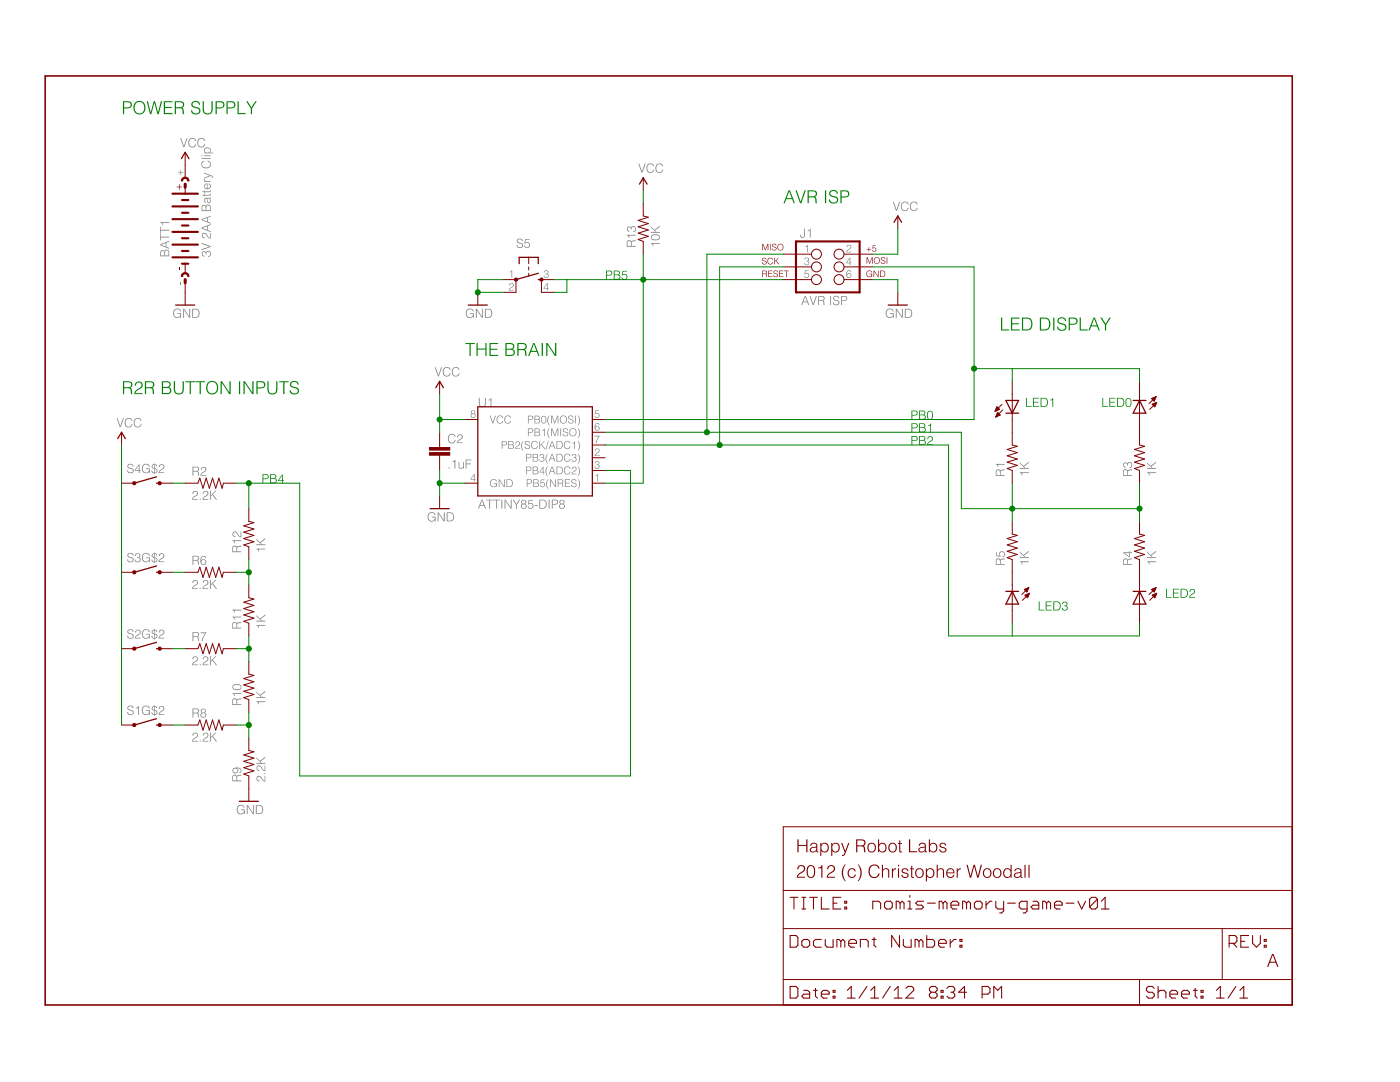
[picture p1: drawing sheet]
<svg xmlns="http://www.w3.org/2000/svg" width="279mm" height="216mm" viewBox="0 0 279 216" stroke-linecap="round" stroke-linejoin="round" font-family="sans-serif">
<g fill="#808080">
<path d="M160.6 59.1h.2l.7 1.8h-.2l-.2-.6h-.8l-.2 .6h-.2zM160.7 59.2l-.4 1h.8zM161.6 59.1h.2l.5 1.6 .5-1.6h.2l-.6 1.8h-.2zM163.4 59.2v.7h.6a.36 .36 0 0 0 .4-.3 .36 .36 0 0 0-.4-.4zM163.3 59.1h.7a.48 .48 0 0 1 .6 .3 .48 .48 0 0 1-.3 .6l.2 .2 .1 .7h-.2a.6 .6 0 0 0-.4-.8h-.6v.8h-.1zM165.7 59.1h.1v1.8h-.1zM166.4 59.2a.63 .63 0 0 1 .7-.2 .63 .63 0 0 1 .4 .6h-.2a.4 .4 0 0 0-.5-.5 .4 .4 0 0 0-.2 .7h.2a.58 .58 0 0 1 .7 .7 .58 .58 0 0 1-.9 .4l-.3-.3-.1-.3h.2a.45 .45 0 0 0 .5 .5 .45 .45 0 0 0 .3-.7l-.5-.1a.47 .47 0 0 1-.4-.3 .47 .47 0 0 1 .1-.5zM167.8 59.1h.7a.52 .52 0 0 1 .6 .5 .52 .52 0 0 1-.7 .5h-.4v.8h-.2zM168 59.2v.7h.4a.38 .38 0 0 0 .5-.3 .38 .38 0 0 0-.5-.4z" fill-rule="evenodd"/>
<path d="M96.1 99.7h.2l.7 1.8h-.2l-.2-.6h-.8l-.2 .6h-.2zM96.2 99.8l-.4 1h.7zM97.1 99.7h1.3v.1h-.6v1.7h-.2v-1.7h-.5zM98.5 99.7h1.3v.1h-.6v1.7h-.2v-1.7h-.5zM100.1 99.7h.1v1.8h-.1zM100.7 99.7h.2l1 1.6v-1.6h.2v1.8h-.2l-1-1.6v1.6h-.2zM102.3 99.7h.2l.6 .9 .5-.9h.2l-.7 1v.8h-.1v-.8zM104.1 101a.41 .41 0 0 0 .8 0 .41 .41 0 0 0-.8 0zM104.2 100.2a.33 .33 0 0 0 .6 0 .33 .33 0 0 0-.6 0zM104.1 99.9a.48 .48 0 0 1 .8-.1 .48 .48 0 0 1-.1 .8 .53 .53 0 0 1 .1 .8 .53 .53 0 0 1-.8-.1 .53 .53 0 0 1 .1-.7l-.2-.4zM105.5 99.8h.9v.1h-.8l-.1 .6a.59 .59 0 0 1 .9 .2 .59 .59 0 0 1-.3 .8 .59 .59 0 0 1-.8-.5h.2a.44 .44 0 0 0 .6 .3 .44 .44 0 0 0 .1-.7 .44 .44 0 0 0-.7 .1h-.1zM106.7 100.8h.6v.1h-.6zM107.6 99.7h.7a.9 .9 0 0 1 .8 .9 .9 .9 0 0 1-.8 .9h-.7zM107.8 99.8v1.6h.4a.76 .76 0 0 0 .7-.8 .76 .76 0 0 0-.7-.8zM109.5 99.7h.2v1.8h-.2zM110.1 99.7h.7a.52 .52 0 0 1 .6 .6 .52 .52 0 0 1-.7 .4h-.4v.8h-.2zM110.3 99.8v.8h.4a.38 .38 0 0 0 .5-.4 .38 .38 0 0 0-.5-.4zM111.7 101a.45 .45 0 0 0 .9 0 .45 .45 0 0 0-.9 0zM111.8 100.2a.35 .35 0 0 0 .7 0 .35 .35 0 0 0-.7 0zM111.8 99.9a.48 .48 0 0 1 .7-.1 .48 .48 0 0 1-.1 .8 .53 .53 0 0 1 .1 .8 .53 .53 0 0 1-.8-.1 .53 .53 0 0 1 .2-.7l-.3-.4z" fill-rule="evenodd"/>
<path d="M89.5 93.3h.2v.2h-.2zM90.3 92.1l.3-.1 .3-.3v1.8h-.2v-1.3h-.4zM91.5 92.2h.2v.9a.37 .37 0 0 0 .4 .3 .37 .37 0 0 0 .3-.5v-.7h.2v1.3h-.2v-.2a.48 .48 0 0 1-.5 .2 .48 .48 0 0 1-.4-.4zM92.9 91.7h1.2v.1h-1v.7h.9v.1h-.9v.9h-.2z" fill-rule="evenodd"/>
<path d="M85.5 102.5a.8 .8 0 0 1 1.4 .3h-.2a.68 .68 0 0 0-.9-.4 .68 .68 0 0 0-.3 .9 .63 .63 0 0 0 .7 .6 .63 .63 0 0 0 .6-.6h-.6v-.2h.7v.9h-.1v-.3a.86 .86 0 0 1-1.2 .2 .86 .86 0 0 1-.2-1.1zM87.3 102.2h.2l1.1 1.6v-1.6h.1v1.8h-.1l-1.1-1.5v1.5h-.2zM89.2 102.2h.6a.9 .9 0 0 1 .8 .9 .9 .9 0 0 1-.8 .9h-.6zM89.3 102.4v1.5h.4a.76 .76 0 0 0 .8-.8 .76 .76 0 0 0-.8-.7z" fill-rule="evenodd"/>
<path d="M86.8 73.3h.1l.6 1.6 .5-1.6h.2l-.6 1.8h-.2zM88.6 73.5a.76 .76 0 0 1 1.3 .3h-.2a.67 .67 0 0 0-.9-.3 .67 .67 0 0 0-.2 1 .59 .59 0 0 0 .6 .5 .59 .59 0 0 0 .5-.5h.2a.83 .83 0 0 1-1.1 .6 .83 .83 0 0 1-.4-1.2zM90.4 73.5a.76 .76 0 0 1 1.3 .3h-.2a.67 .67 0 0 0-.9-.3 .67 .67 0 0 0-.2 1 .59 .59 0 0 0 .6 .5 .59 .59 0 0 0 .6-.5h.1a.83 .83 0 0 1-1.1 .6 .83 .83 0 0 1-.4-1.2z" fill-rule="evenodd"/>
<path d="M203.6 94.2h1.7v.2h-1.3v.4h-.1l-.1-.3zM203.5 92.3l.7 .7 1.1-.9v.2l-1 .8 .3 .3h.7v.1h-1.8v-.1h1l-1-.9z" fill-rule="evenodd"/>
<path d="M229 94.2h1.7v.2h-1.3v.4h-.1l-.1-.3zM228.9 92.3l.7 .7 1.1-.9v.2l-1 .8 .3 .3h.7v.1h-1.8v-.1h1l-1-.9z" fill-rule="evenodd"/>
<path d="M229 112h1.7v.2h-1.3v.4h-.1l-.1-.3zM228.9 110l.7 .7 1.1-.8v.2l-1 .8 .3 .3h.7v.1h-1.8v-.1h1l-1-1z" fill-rule="evenodd"/>
<path d="M203.6 112h1.7v.2h-1.3v.4h-.1l-.1-.3zM203.5 110l.7 .7 1.1-.8v.2l-1 .8 .3 .3h.7v.1h-1.8v-.1h1l-1-1z" fill-rule="evenodd"/>
<path d="M23.3 83.4h.2l.5 1.6 .5-1.6h.2l-.6 1.8h-.2zM25.1 83.6a.76 .76 0 0 1 1.3 .4h-.2a.67 .67 0 0 0-.9-.3 .67 .67 0 0 0-.2 .9 .59 .59 0 0 0 .6 .6 .59 .59 0 0 0 .6-.5h.1a.83 .83 0 0 1-1.1 .5 .83 .83 0 0 1-.4-1.2zM26.9 83.6a.76 .76 0 0 1 1.3 .4h-.2a.67 .67 0 0 0-.9-.3 .67 .67 0 0 0-.2 .9 .59 .59 0 0 0 .6 .6 .59 .59 0 0 0 .6-.5h.1a.83 .83 0 0 1-1.1 .5 .83 .83 0 0 1-.4-1.2z" fill-rule="evenodd"/>
<path d="M38.5 98.1a.57 .57 0 0 1 1 .2 .57 .57 0 0 1-.5 .8l-.5 .5h1v.1h-1.2l.1-.3 .5-.4a.44 .44 0 0 0 .5-.5 .44 .44 0 0 0-.6-.4l-.2 .4h-.2zM39.9 99.5h.1v.2h-.1zM40.6 98.1a.57 .57 0 0 1 1 .2 .57 .57 0 0 1-.5 .8l-.5 .5h1v.1h-1.2l.1-.3 .4-.4a.44 .44 0 0 0 .5-.5 .44 .44 0 0 0-.5-.4l-.3 .4h-.1zM41.9 97.9h.2v1l.9-1h.2l-.7 .7 .8 1.1h-.2l-.7-1-.3 .3v.7h-.2z" fill-rule="evenodd"/>
<path d="M38.5 115.9a.57 .57 0 0 1 1 .2 .57 .57 0 0 1-.5 .8l-.5 .5h1v.1h-1.2l.1-.3 .5-.4a.44 .44 0 0 0 .5-.5 .44 .44 0 0 0-.6-.4l-.2 .4h-.2zM39.9 117.3h.1v.2h-.1zM40.6 115.9a.57 .57 0 0 1 1 .2 .57 .57 0 0 1-.5 .8l-.5 .5h1v.1h-1.2l.1-.3 .4-.4a.44 .44 0 0 0 .5-.5 .44 .44 0 0 0-.5-.4l-.3 .4h-.1zM41.9 115.7h.2v.9l.9-.9h.2l-.7 .7 .8 1.1h-.2l-.7-1-.3 .3v.7h-.2z" fill-rule="evenodd"/>
<path d="M38.5 131.1a.57 .57 0 0 1 1 .2 .57 .57 0 0 1-.5 .8l-.5 .5h1v.1h-1.2l.1-.3 .5-.4a.44 .44 0 0 0 .5-.5 .44 .44 0 0 0-.6-.4l-.2 .4h-.2zM39.9 132.5h.1v.2h-.1zM40.6 131.1a.57 .57 0 0 1 1 .2 .57 .57 0 0 1-.5 .8l-.5 .5h1v.1h-1.2l.1-.3 .4-.4a.44 .44 0 0 0 .5-.5 .44 .44 0 0 0-.5-.4l-.3 .4h-.1zM41.9 130.9h.2v1l.9-1h.2l-.7 .8 .8 1h-.2l-.7-.9-.3 .2v.7h-.2z" fill-rule="evenodd"/>
<path d="M38.5 146.4a.57 .57 0 0 1 1 .1 .57 .57 0 0 1-.5 .8l-.5 .5h1v.2h-1.2l.1-.4 .5-.4a.44 .44 0 0 0 .5-.4 .44 .44 0 0 0-.6-.4l-.2 .4h-.2zM39.9 147.7h.1v.3h-.1zM40.6 146.4a.57 .57 0 0 1 1 .1 .57 .57 0 0 1-.5 .8l-.5 .5h1v.2h-1.2l.1-.4 .4-.4a.44 .44 0 0 0 .5-.4 .44 .44 0 0 0-.5-.4l-.3 .4h-.1zM41.9 146.2h.2v.9l.9-.9h.2l-.7 .7 .8 1.1h-.2l-.7-1-.3 .3v.7h-.2z" fill-rule="evenodd"/>
<path d="M51.3 154.9a.89 .89 0 0 1 1.2 .8l.3 .1v-1h.2v1.2l-.4-.1-.4-.4a.44 .44 0 0 0-.5-.5 .44 .44 0 0 0-.3 .5l.4 .3v.1a.58 .58 0 0 1-.6-.3 .58 .58 0 0 1 .1-.7zM52.7 154.3h.3v.2h-.3zM51.3 152.9a.89 .89 0 0 1 1.2 .7l.3 .1v-1h.2v1.2l-.4-.1-.4-.4a.44 .44 0 0 0-.5-.5 .44 .44 0 0 0-.3 .5l.4 .3v.1a.58 .58 0 0 1-.6-.3 .58 .58 0 0 1 .1-.6zM51.2 151.1l.7 .7 1.1-.8v.2l-1 .8 .3 .2h.7v.2h-1.8v-.2h.9l-.9-.9z" fill-rule="evenodd"/>
<path d="M51.2 139.9h1.8v.2h-1.4v.5h-.1v-.4zM51.2 138l.7 .7 1.1-.9v.3l-1 .7 .3 .3h.7v.2h-1.8v-.2h.9l-.9-.9z" fill-rule="evenodd"/>
<path d="M51.2 124.7h1.8v.2h-1.4v.4h-.1v-.3zM51.2 122.7l.7 .7 1.1-.8v.2l-1 .8 .3 .3h.7v.1h-1.8v-.1h.9l-.9-1z" fill-rule="evenodd"/>
<path d="M51.2 109.5h1.8v.1h-1.4v.5h-.1v-.3zM51.2 107.5l.7 .7 1.1-.8v.2l-1 .7 .3 .3h.7v.2h-1.8v-.2h.9l-.9-.9z" fill-rule="evenodd"/>
<path d="M47.4 160.9a.8 .8 0 0 1 1.4 .3h-.1a.68 .68 0 0 0-1-.4 .68 .68 0 0 0-.3 .9 .63 .63 0 0 0 .7 .6 .63 .63 0 0 0 .6-.6h-.6v-.2h.7v.9h-.1v-.3a.86 .86 0 0 1-1.2 .2 .86 .86 0 0 1-.2-1.1zM49.3 160.6h.1l1.1 1.6v-1.6h.2v1.8h-.2l-1.1-1.5v1.5h-.1zM51.1 160.6h.6a.9 .9 0 0 1 .8 .9 .9 .9 0 0 1-.8 .9h-.6zM51.2 160.8v1.5h.4a.76 .76 0 0 0 .8-.8 .76 .76 0 0 0-.8-.7z" fill-rule="evenodd"/>
<path d="M177 61.8a.8 .8 0 0 1 1.3 .3h-.1a.68 .68 0 0 0-1-.3 .68 .68 0 0 0-.3 .9 .63 .63 0 0 0 .7 .6 .63 .63 0 0 0 .6-.7h-.6v-.1h.8v.9h-.2v-.3a.86 .86 0 0 1-1.2 .2 .86 .86 0 0 1-.2-1.2zM178.8 61.6h.2l1 1.6v-1.6h.2v1.8h-.2l-1.1-1.6v1.6h-.1zM180.6 61.6h.6a.9 .9 0 0 1 .8 .9 .9 .9 0 0 1-.8 .9h-.6zM180.7 61.8v1.5h.5a.76 .76 0 0 0 .7-.8 .76 .76 0 0 0-.7-.7z" fill-rule="evenodd"/>
<path d="M178.2 40.3h.2l.5 1.6 .6-1.6h.1l-.6 1.8h-.2zM180 40.4a.76 .76 0 0 1 1.3 .4h-.1a.67 .67 0 0 0-1-.3 .67 .67 0 0 0-.2 1 .59 .59 0 0 0 .6 .5 .59 .59 0 0 0 .6-.5h.1a.83 .83 0 0 1-1.1 .6 .83 .83 0 0 1-.4-1.2zM181.8 40.4a.76 .76 0 0 1 1.3 .4h-.1a.67 .67 0 0 0-1-.3 .67 .67 0 0 0-.2 1 .59 .59 0 0 0 .6 .5 .59 .59 0 0 0 .6-.5h.2a.83 .83 0 0 1-1.2 .6 .83 .83 0 0 1-.4-1.2z" fill-rule="evenodd"/>
<path d="M129.9 48.5h1.8v.2h-1.3v.4h-.1l-.1-.3zM130.2 47.1a.49 .49 0 0 0 0 .6 .49 .49 0 0 0 .6 .1 .5 .5 0 0 0 .8-.5 .5 .5 0 0 0-.8-.4zM130.1 47l.6-.2a.65 .65 0 0 1 .9 .2 .65 .65 0 0 1-.2 .8l-.2 .1a.85 .85 0 0 1-1.3-.7zM129.9 45.2l.7 .7 1.1-.9v.2l-1 .8 .3 .3h.7v.2h-1.8v-.2h.9l-.9-.9z" fill-rule="evenodd"/>
<path d="M93.2 61.8a.8 .8 0 0 1 1.3 .3h-.1a.68 .68 0 0 0-1-.3 .68 .68 0 0 0-.3 .9 .63 .63 0 0 0 .7 .6 .63 .63 0 0 0 .6-.7h-.6v-.1h.8v.9h-.2v-.3a.86 .86 0 0 1-1.2 .2 .86 .86 0 0 1-.2-1.2zM95 61.6h.2l1 1.6v-1.6h.2v1.8h-.2l-1.1-1.6v1.6h-.1zM96.8 61.6h.6a.9 .9 0 0 1 .8 .9 .9 .9 0 0 1-.8 .9h-.6zM96.9 61.8v1.5h.4a.76 .76 0 0 0 .8-.8 .76 .76 0 0 0-.8-.7z" fill-rule="evenodd"/>
<path d="M127.4 32.7h.2l.5 1.6 .6-1.6h.1l-.6 1.8h-.2zM129.2 32.8a.76 .76 0 0 1 1.3 .4h-.1a.67 .67 0 0 0-1-.3 .67 .67 0 0 0-.2 .9 .59 .59 0 0 0 .6 .6 .59 .59 0 0 0 .6-.5h.2a.83 .83 0 0 1-1.2 .5 .83 .83 0 0 1-.4-1.1zM131 32.8a.76 .76 0 0 1 1.3 .4h-.1a.67 .67 0 0 0-1-.3 .67 .67 0 0 0-.2 .9 .59 .59 0 0 0 .6 .6 .59 .59 0 0 0 .6-.5h.2a.83 .83 0 0 1-1.2 .5 .83 .83 0 0 1-.4-1.1z" fill-rule="evenodd"/>
<path d="M36 27.6h.2l.5 1.6 .5-1.6h.2l-.6 1.8h-.2zM37.8 27.7a.76 .76 0 0 1 1.3 .4h-.2a.67 .67 0 0 0-.9-.3 .67 .67 0 0 0-.2 1 .59 .59 0 0 0 .6 .5 .59 .59 0 0 0 .6-.5h.1a.83 .83 0 0 1-1.1 .6 .83 .83 0 0 1-.4-1.2zM39.6 27.7a.76 .76 0 0 1 1.3 .4h-.2a.67 .67 0 0 0-.9-.3 .67 .67 0 0 0-.2 1 .59 .59 0 0 0 .6 .5 .59 .59 0 0 0 .6-.5h.1a.83 .83 0 0 1-1.1 .6 .83 .83 0 0 1-.4-1.2z" fill-rule="evenodd"/>
<path d="M34.7 61.8a.8 .8 0 0 1 1.4 .3h-.1a.68 .68 0 0 0-1-.3 .68 .68 0 0 0-.3 .9 .63 .63 0 0 0 .7 .6 .63 .63 0 0 0 .6-.7h-.6v-.1h.7v.9h-.1v-.3a.86 .86 0 0 1-1.2 .2 .86 .86 0 0 1-.2-1.2zM36.6 61.6h.1l1.1 1.6v-1.6h.2v1.8h-.2l-1.1-1.6v1.6h-.1zM38.4 61.6h.6a.9 .9 0 0 1 .8 .9 .9 .9 0 0 1-.8 .9h-.6zM38.5 61.8v1.5h.4a.76 .76 0 0 0 .8-.8 .76 .76 0 0 0-.8-.7z" fill-rule="evenodd"/>
<path d="M40.4 50.3a.44 .44 0 0 1 .7 .1 .57 .57 0 0 1 1 0 .57 .57 0 0 1-.6 .9v-.2a.43 .43 0 0 0 .5-.4 .43 .43 0 0 0-.5-.5 .43 .43 0 0 0-.3 .6h-.1a.36 .36 0 0 0-.3-.5 .36 .36 0 0 0-.5 .4 .36 .36 0 0 0 .5 .3v.2a.57 .57 0 0 1-.4-.9zM40.2 48.5l1.8 .6v.2l-1.8 .6v-.2l1.6-.5-1.6-.5zM40.4 46.6a.89 .89 0 0 1 1.2 .7l.3 .1v-.9h.1v1.1l-.3-.1-.4-.4a.44 .44 0 0 0-.5-.5 .44 .44 0 0 0-.4 .6l.4 .2v.2a.58 .58 0 0 1-.5-.4 .58 .58 0 0 1 .1-.6zM40.2 45.4l1.8-.7v.2l-.5 .2v.8l.5 .2v.2l-1.8-.7zM40.4 45.5l.9 .4v-.7zM40.2 43.7l1.8-.6v.1l-.5 .2v.9l.5 .2v.1l-1.8-.7zM40.4 43.8l.9 .4v-.7zM41.3 41.1l-.1 .8h.7v-.4a.39 .39 0 0 0-.1-.5 .39 .39 0 0 0-.5 .1zM40.5 41.1l-.1 .8h.6l-.1-.7zM40.4 41l.4-.1 .3 .3a.49 .49 0 0 1 .6-.4 .49 .49 0 0 1 .3 .6v.7h-1.8zM41.4 39.6v.1a.4 .4 0 0 0 0 .5 .4 .4 0 0 0 .4 .1l.1-.3a.43 .43 0 0 0-.5-.4zM40.8 39.6l1.1-.1 .1-.2v.2l-.1 .1 .2 .6a.36 .36 0 0 1-.3 .3 .36 .36 0 0 1-.4-.2l-.2-.6a.32 .32 0 0 0-.4 .2 .32 .32 0 0 0 .3 .4v.2a.55 .55 0 0 1-.3-.9zM40.4 38.9h.3v-.3h.2v.3h1v-.3a.2 .2 0 0 1 .2 .2 .2 .2 0 0 1-.2 .2h-1v.2h-.2v-.2h-.3zM40.4 38.2h.3v-.3h.2v.3h1v-.3a.2 .2 0 0 1 .2 .2 .2 .2 0 0 1-.2 .2h-1v.2h-.2v-.2h-.3zM41 36.9l-.1 .4 .4 .3v-.8zM40.9 36.8l.5-.2v1a.43 .43 0 0 0 .5-.3 .43 .43 0 0 0-.3-.5v-.2a.64 .64 0 0 1 .3 1 .64 .64 0 0 1-1 0l-.2-.4zM40.7 35.7h.2a.43 .43 0 0 0 .5 .5h.6v.1h-1.3v-.1l.3-.1zM40.7 34.5l1.6 .6 .2 .1v.3l-.5-.4-1.3 .5v-.2l1.1-.4-1.1-.4zM40.4 32.2l.4-.1v.1a.67 .67 0 0 0-.3 1 .67 .67 0 0 0 .9 .2 .59 .59 0 0 0 .5-.6 .59 .59 0 0 0-.5-.6v-.2a.83 .83 0 0 1 .6 1.2 .83 .83 0 0 1-1.2 .4 .81 .81 0 0 1-.4-1.4zM40.2 31.6h1.8v.1h-1.8zM40.7 31h1.3v.2h-1.3zM40.2 31h.3v.2h-.3zM41 29.7a.48 .48 0 0 0 .4 .8 .48 .48 0 0 0 .4-.8l-.5-.1zM40.8 29.6a.65 .65 0 0 1 1-.1 .65 .65 0 0 1 0 1h.7v.1h-1.8v-.1h.3l-.3-.4z" fill-rule="evenodd"/>
<path d="M160.5 45.6h.1v1.3a.5 .5 0 0 1-.5 .6 .5 .5 0 0 1-.4-.7l.1 .1a.33 .33 0 0 0 .4 .4 .33 .33 0 0 0 .3-.4zM161.2 46l.3-.1 .3-.3v1.8h-.2v-1.3h-.4z" fill-rule="evenodd"/>
<path d="M160.7 49.1l.5-.3v1.6h-.1v-1.2z" fill-rule="evenodd"/>
<path d="M169.1 49a.5 .5 0 0 1 .8 .2 .5 .5 0 0 1-.5 .7l-.3 .3h.8v.2h-1l.1-.3 .3-.3a.41 .41 0 0 0 .4-.4 .41 .41 0 0 0-.3-.4l-.4 .3z" fill-rule="evenodd"/>
<path d="M160.7 51.5a.42 .42 0 0 1 .6 0 .42 .42 0 0 1-.1 .6 .49 .49 0 0 1 0 .9 .49 .49 0 0 1-.7-.5h.1a.37 .37 0 0 0 .4 .4 .37 .37 0 0 0 .3-.4 .37 .37 0 0 0-.4-.3v-.1a.31 .31 0 0 0 .4-.3 .31 .31 0 0 0-.3-.4 .31 .31 0 0 0-.3 .4h-.2z" fill-rule="evenodd"/>
<path d="M169.6 51.4h.1v1h.2v.1h-.2v.4h-.1v-.4h-.7zM169.6 51.6l-.6 .8h.6z" fill-rule="evenodd"/>
<path d="M160.7 53.9h.7v.2h-.6l-.1 .5a.51 .51 0 0 1 .7 .1 .51 .51 0 0 1-.3 .8 .51 .51 0 0 1-.6-.5h.1a.38 .38 0 0 0 .6 .2 .38 .38 0 0 0 0-.5 .38 .38 0 0 0-.5 0h-.2z" fill-rule="evenodd"/>
<path d="M169.1 54.1l.5-.2 .2 .2 .1 .2h-.2a.41 .41 0 0 0-.5-.2 .41 .41 0 0 0-.2 .6 .51 .51 0 0 1 .8 0 .51 .51 0 0 1-.2 .8 .51 .51 0 0 1-.7-.4v-.6zM169.1 55a.37 .37 0 0 0 .7 0 .37 .37 0 0 0-.7 0z" fill-rule="evenodd"/>
<path d="M95.6 79.4h.1v1.1a.54 .54 0 0 0 .6 .6 .54 .54 0 0 0 .5-.6v-1.1h.2v1.1a.7 .7 0 0 1-.7 .7 .7 .7 0 0 1-.7-.7zM97.5 79.8l.3-.1 .3-.3v1.8h-.2v-1.3h-.4z" fill-rule="evenodd"/>
<path d="M97.7 82.9h.2l.5 1.4 .4-1.4h.2l-.6 1.6h-.1zM99.3 83.1a.65 .65 0 0 1 1.1 .3h-.1a.57 .57 0 0 0-.8-.3 .57 .57 0 0 0-.2 .9 .51 .51 0 0 0 .5 .4 .51 .51 0 0 0 .5-.4h.1a.7 .7 0 0 1-.9 .5 .7 .7 0 0 1-.4-1zM100.9 83.1a.65 .65 0 0 1 1.1 .3h-.2a.57 .57 0 0 0-.8-.3 .57 .57 0 0 0-.2 .9 .51 .51 0 0 0 .5 .4 .51 .51 0 0 0 .5-.4h.2a.7 .7 0 0 1-.9 .5 .7 .7 0 0 1-.4-1z" fill-rule="evenodd"/>
<path d="M94.1 83a.35 .35 0 0 0 .7 0 .35 .35 0 0 0-.7 0zM94.1 82.3a.3 .3 0 0 0 .6 0 .3 .3 0 0 0-.6 0zM94.1 82a.41 .41 0 0 1 .6-.1 .41 .41 0 0 1-.1 .7 .45 .45 0 0 1 .1 .6 .45 .45 0 0 1-.6 0 .45 .45 0 0 1 .1-.6l-.2-.3z" fill-rule="evenodd"/>
<path d="M105.4 85.5h.5a.44 .44 0 0 1 .5 .5 .44 .44 0 0 1-.6 .3h-.3v.7h-.1zM105.5 85.6v.6h.4a.3 .3 0 0 0 .4-.2 .3 .3 0 0 0-.2-.4zM106.8 86.3v.6h.4a.33 .33 0 0 0 .5-.3 .33 .33 0 0 0-.5-.3zM106.8 85.6v.6h.4a.3 .3 0 0 0 .4-.3 .3 .3 0 0 0-.4-.3zM106.7 85.5h.5a.38 .38 0 0 1 .5 .2 .38 .38 0 0 1-.2 .5 .42 .42 0 0 1 .3 .5 .42 .42 0 0 1-.5 .3h-.6zM108.2 85.8l.5-.3v1.5h-.1v-1.1zM109.6 85.4h.1l-.1 .2a1.66 1.66 0 0 0 .1 1.8 1.38 1.38 0 0 1-.1-2zM110 85.5h.2l.5 1.3 .5-1.3h.2v1.5h-.1v-1.3l-.5 1.3h-.2l-.5-1.3v1.3h-.1zM111.8 85.5h.2v1.5h-.2zM112.5 85.6l.1-.1a.51 .51 0 0 1 .8 .4h-.2a.36 .36 0 0 0-.3-.4 .36 .36 0 0 0-.4 .4 .36 .36 0 0 0 .5 .3 .48 .48 0 0 1 .4 .7 .48 .48 0 0 1-.8 .1l-.3-.2v-.2h.1a.38 .38 0 0 0 .5 .4 .38 .38 0 0 0 .1-.6l-.6-.3-.1-.2zM113.8 85.7a.75 .75 0 0 1 1.1 0 .75 .75 0 0 1-.1 1.1 .75 .75 0 0 1-1.1-.1l-.1-.6zM113.7 86.3a.65 .65 0 0 0 1.3 0 .65 .65 0 0 0-1.3 0zM115.3 85.4a1.28 1.28 0 0 1 0 2l.1-.1a1.66 1.66 0 0 0-.1-1.9z" fill-rule="evenodd"/>
<path d="M118.8 84.6l.6-.2 .2 .2v.2h-.1a.41 .41 0 0 0-.6-.2 .41 .41 0 0 0-.1 .6 .51 .51 0 0 1 .8 0 .51 .51 0 0 1-.2 .8 .51 .51 0 0 1-.7-.4v-.7zM118.8 85.4a.4 .4 0 0 0 .8 0 .4 .4 0 0 0-.8 0z" fill-rule="evenodd"/>
<path d="M105.1 95.6h.6a.44 .44 0 0 1 .5 .5 .44 .44 0 0 1-.6 .4h-.3v.7h-.2zM105.3 95.8v.6h.4a.3 .3 0 0 0 .3-.3 .3 .3 0 0 0-.2-.3zM106.6 96.4v.7h.4a.33 .33 0 0 0 .4-.3 .33 .33 0 0 0-.4-.4zM106.6 95.8v.5h.4a.3 .3 0 0 0 .4-.3 .3 .3 0 0 0-.5-.2zM106.4 95.6h.6a.38 .38 0 0 1 .5 .3 .38 .38 0 0 1-.2 .5 .42 .42 0 0 1 .3 .5 .42 .42 0 0 1-.5 .3h-.7zM107.9 95.7h.8v.1h-.6l-.1 .5a.51 .51 0 0 1 .7 .2 .51 .51 0 0 1-.3 .7 .51 .51 0 0 1-.6-.4h.1a.38 .38 0 0 0 .6 .2 .38 .38 0 0 0 0-.6 .38 .38 0 0 0-.6 .1h-.1zM109.4 95.6h.1l-.1 .2a1.66 1.66 0 0 0 .1 1.8 1.38 1.38 0 0 1-.1-2zM109.8 95.6h.1l.9 1.4v-1.4h.2v1.6h-.2l-.9-1.4v1.4h-.1zM111.5 95.8v.6h.4a.31 .31 0 0 0 .4-.3 .31 .31 0 0 0-.4-.3zM111.3 95.6h.6a.41 .41 0 0 1 .5 .3 .41 .41 0 0 1-.2 .5l.2 .8h-.1a.51 .51 0 0 0-.4-.7h-.4v.7h-.2zM112.7 95.6h1.1v.2h-.9v.5h.8v.1h-.8v.7h.9v.1h-1.1zM114.1 95.7l.2-.1a.51 .51 0 0 1 .7 .5h-.1a.36 .36 0 0 0-.4-.5 .36 .36 0 0 0-.3 .4 .36 .36 0 0 0 .4 .3l.1 .1a.48 .48 0 0 1 .3 .6 .48 .48 0 0 1-.7 .2l-.3-.3v-.2h.1a.38 .38 0 0 0 .5 .4 .38 .38 0 0 0 .1-.6l-.6-.2-.1-.3zM115.3 95.6a1.28 1.28 0 0 1 0 2l.1-.2a1.66 1.66 0 0 0-.1-1.8z" fill-rule="evenodd"/>
<path d="M118.8 94.9l.6-.3v1.5h-.2v-1.2z" fill-rule="evenodd"/>
<path d="M98 95.8a.68 .68 0 0 1 1.2 .3h-.2a.6 .6 0 0 0-.8-.3 .6 .6 0 0 0-.2 .9 .54 .54 0 0 0 .6 .4 .54 .54 0 0 0 .4-.6h-.5v-.1h.7v.8h-.1v-.3a.73 .73 0 0 1-1 .2 .73 .73 0 0 1-.2-1zM99.5 95.6h.2l.9 1.4v-1.4h.1v1.6h-.1l-.9-1.4v1.4h-.2zM101.1 95.6h.5a.77 .77 0 0 1 .7 .8 .77 .77 0 0 1-.7 .8h-.5zM101.2 95.8v1.3h.4a.65 .65 0 0 0 .6-.7 .65 .65 0 0 0-.6-.6z" fill-rule="evenodd"/>
<path d="M94.6 94.6h.1v1h.2v.1h-.2v.4h-.1v-.4h-.7zM94.6 94.8l-.6 .8h.6z" fill-rule="evenodd"/>
<path d="M105.4 82.9h.5a.44 .44 0 0 1 .5 .5 .44 .44 0 0 1-.6 .4h-.3v.7h-.1zM105.5 83.1v.6h.4a.3 .3 0 0 0 .4-.3 .3 .3 0 0 0-.2-.3zM106.8 83.7v.7h.4a.33 .33 0 0 0 .5-.3 .33 .33 0 0 0-.5-.4zM106.8 83.1v.5h.4a.3 .3 0 0 0 .4-.3 .3 .3 0 0 0-.4-.2zM106.7 82.9h.5a.38 .38 0 0 1 .5 .3 .38 .38 0 0 1-.2 .5 .42 .42 0 0 1 .3 .5 .42 .42 0 0 1-.5 .3h-.6zM108.3 83.1l-.2 .7a.43 .43 0 0 0 .4 .6 .43 .43 0 0 0 .4-.7 .44 .44 0 0 0-.1-.4 .44 .44 0 0 0-.5-.2zM108.2 83.1a.59 .59 0 0 1 .7 .1 .59 .59 0 0 1 .1 .7 .54 .54 0 0 1-.6 .6 .54 .54 0 0 1-.4-.8zM109.6 82.9h.1l-.1 .2a1.66 1.66 0 0 0 .1 1.8 1.38 1.38 0 0 1-.1-2zM110 82.9h.2l.5 1.4 .5-1.4h.2v1.6h-.1v-1.4l-.5 1.4h-.2l-.5-1.4v1.4h-.1zM111.9 83.1a.75 .75 0 0 1 1.1 .1 .75 .75 0 0 1-.1 1.1 .75 .75 0 0 1-1.1-.1l-.1-.6zM111.8 83.8a.65 .65 0 0 0 1.3 0 .65 .65 0 0 0-1.3 0zM113.5 83l.2-.1a.51 .51 0 0 1 .7 .5h-.1a.36 .36 0 0 0-.3-.5 .36 .36 0 0 0-.4 .4 .36 .36 0 0 0 .4 .3l.1 .1a.48 .48 0 0 1 .3 .7 .48 .48 0 0 1-.7 .1l-.3-.3v-.2h.1a.38 .38 0 0 0 .5 .5 .38 .38 0 0 0 .1-.7l-.6-.2-.1-.3zM114.8 82.9h.1v1.6h-.1zM115.3 82.9a1.28 1.28 0 0 1 0 2l.1-.2a1.66 1.66 0 0 0-.1-1.8z" fill-rule="evenodd"/>
<path d="M118.8 81.9h.8v.1h-.7l-.1 .5a.51 .51 0 0 1 .8 .2 .51 .51 0 0 1-.3 .7 .51 .51 0 0 1-.7-.4h.2a.38 .38 0 0 0 .5 .2 .38 .38 0 0 0 .1-.6 .38 .38 0 0 0-.6 .1h-.1z" fill-rule="evenodd"/>
<path d="M100.1 88h.6a.44 .44 0 0 1 .5 .5 .44 .44 0 0 1-.6 .4h-.3v.7h-.2zM100.3 88.1v.7h.4a.3 .3 0 0 0 .3-.3 .3 .3 0 0 0-.2-.3zM101.6 88.8v.6h.4a.33 .33 0 0 0 .4-.3 .33 .33 0 0 0-.4-.3zM101.6 88.1v.6h.4a.3 .3 0 0 0 .4-.3 .3 .3 0 0 0-.5-.3zM101.4 88h.6a.38 .38 0 0 1 .5 .3 .38 .38 0 0 1-.2 .4 .42 .42 0 0 1 .3 .5 .42 .42 0 0 1-.5 .4h-.7zM103 88.2a.5 .5 0 0 1 .8 .2 .5 .5 0 0 1-.5 .7l-.4 .3h.9v.2h-1l.1-.3 .3-.3a.41 .41 0 0 0 .4-.4 .41 .41 0 0 0-.3-.4l-.5 .3zM104.4 88h.1l-.1 .1a1.66 1.66 0 0 0 .1 1.9 1.38 1.38 0 0 1-.1-2zM104.9 88.1l.1-.1a.51 .51 0 0 1 .8 .4h-.2a.36 .36 0 0 0-.3-.4 .36 .36 0 0 0-.4 .4 .36 .36 0 0 0 .5 .3 .48 .48 0 0 1 .4 .7 .48 .48 0 0 1-.8 .2l-.3-.3v-.2h.1a.38 .38 0 0 0 .5 .4 .38 .38 0 0 0 .1-.6l-.6-.3-.1-.2zM106.2 88.2a.65 .65 0 0 1 1.1 .3h-.1a.57 .57 0 0 0-.8-.3 .57 .57 0 0 0-.2 .8 .51 .51 0 0 0 .5 .5 .51 .51 0 0 0 .5-.4h.1a.7 .7 0 0 1-.9 .5 .7 .7 0 0 1-.4-1zM107.6 88h.2v.8l.8-.8h.1l-.6 .6 .7 1h-.1l-.7-.9-.2 .3v.6h-.2zM109.4 88h.1l-.5 1.8h-.1zM110.1 88h.2l.6 1.6h-.2l-.2-.5h-.7l-.2 .5h-.1zM110.2 88.1l-.3 .9h.6zM111.1 88h.5a.77 .77 0 0 1 .7 .8 .77 .77 0 0 1-.7 .8h-.5zM111.2 88.1v1.3h.4a.65 .65 0 0 0 .6-.6 .65 .65 0 0 0-.6-.7zM112.7 88.2a.65 .65 0 0 1 1.1 .3h-.1a.57 .57 0 0 0-.8-.3 .57 .57 0 0 0-.2 .8 .51 .51 0 0 0 .5 .5 .51 .51 0 0 0 .5-.4h.2a.7 .7 0 0 1-1 .5 .7 .7 0 0 1-.4-1zM114.2 88.4l.6-.3v1.5h-.2v-1.2zM115.3 88a1.28 1.28 0 0 1 0 2l.1-.2a1.66 1.66 0 0 0-.1-1.8z" fill-rule="evenodd"/>
<path d="M118.7 87h1l-.7 1.4h-.1l.1-.3 .5-1h-.8z" fill-rule="evenodd"/>
<path d="M105 90.6h.6a.44 .44 0 0 1 .5 .4 .44 .44 0 0 1-.6 .4h-.4v.7h-.1zM105.1 90.7v.6h.5a.3 .3 0 0 0 .3-.2 .3 .3 0 0 0-.2-.4zM106.5 91.4v.6h.3a.33 .33 0 0 0 .5-.3 .33 .33 0 0 0-.5-.3zM106.5 90.7v.5h.3a.3 .3 0 0 0 .4-.3 .3 .3 0 0 0-.4-.2zM106.3 90.6h.6a.38 .38 0 0 1 .4 .2 .38 .38 0 0 1-.2 .5 .42 .42 0 0 1 .3 .5 .42 .42 0 0 1-.5 .3h-.6zM107.8 90.7a.42 .42 0 0 1 .7 0 .42 .42 0 0 1-.1 .6 .49 .49 0 0 1-.1 .9 .49 .49 0 0 1-.7-.5h.2a.37 .37 0 0 0 .3 .4 .37 .37 0 0 0 .4-.4 .37 .37 0 0 0-.5-.3v-.1a.31 .31 0 0 0 .4-.3 .31 .31 0 0 0-.3-.3 .31 .31 0 0 0-.3 .3h-.1zM109.2 90.5h.1l-.1 .2a1.66 1.66 0 0 0 .1 1.8 1.38 1.38 0 0 1-.1-2zM110.1 90.6h.2l.6 1.5h-.2l-.2-.5h-.7l-.2 .5h-.1zM110.2 90.7l-.3 .8h.6zM111.1 90.6h.5a.77 .77 0 0 1 .7 .7 .77 .77 0 0 1-.7 .8h-.5zM111.2 90.7v1.3h.4a.65 .65 0 0 0 .6-.7 .65 .65 0 0 0-.6-.6zM112.7 90.7a.65 .65 0 0 1 1.1 .3h-.1a.57 .57 0 0 0-.8-.2 .57 .57 0 0 0-.2 .8 .51 .51 0 0 0 .5 .4 .51 .51 0 0 0 .5-.4h.2a.7 .7 0 0 1-1 .5 .7 .7 0 0 1-.4-1zM114.2 90.7a.42 .42 0 0 1 .7 0 .42 .42 0 0 1-.1 .6 .49 .49 0 0 1 0 .9 .49 .49 0 0 1-.8-.5h.2a.37 .37 0 0 0 .3 .4 .37 .37 0 0 0 .4-.4 .37 .37 0 0 0-.5-.3v-.1a.31 .31 0 0 0 .5-.3 .31 .31 0 0 0-.4-.3 .31 .31 0 0 0-.3 .3h-.1zM115.3 90.5a1.28 1.28 0 0 1 0 2l.1-.1a1.66 1.66 0 0 0-.1-1.9z" fill-rule="evenodd"/>
<path d="M118.9 89.6a.5 .5 0 0 1 .8 .2 .5 .5 0 0 1-.6 .7l-.3 .4h.9v.1h-1v-.3l.3-.3a.41 .41 0 0 0 .5-.3 .41 .41 0 0 0-.3-.5l-.5 .4z" fill-rule="evenodd"/>
<path d="M105 93.1h.6a.44 .44 0 0 1 .5 .5 .44 .44 0 0 1-.6 .4h-.4v.6h-.1zM105.1 93.2v.6h.5a.3 .3 0 0 0 .3-.2 .3 .3 0 0 0-.2-.4zM106.5 93.9v.6h.3a.33 .33 0 0 0 .5-.3 .33 .33 0 0 0-.5-.3zM106.5 93.2v.6h.3a.3 .3 0 0 0 .4-.3 .3 .3 0 0 0-.4-.3zM106.3 93.1h.6a.38 .38 0 0 1 .4 .2 .38 .38 0 0 1-.2 .5 .42 .42 0 0 1 .3 .5 .42 .42 0 0 1-.5 .3h-.6zM108.3 93.1h.2v1.1h.2v.1h-.2v.3h-.2v-.3h-.7zM108.3 93.4l-.5 .8h.5zM109.2 93.1h.1l-.1 .1a1.66 1.66 0 0 0 .1 1.8 1.38 1.38 0 0 1-.1-1.9zM110.1 93.1h.2l.6 1.5h-.2l-.2-.4h-.7l-.2 .4h-.1zM110.2 93.2l-.3 .8h.6zM111.1 93.1h.5a.77 .77 0 0 1 .7 .8 .77 .77 0 0 1-.7 .7h-.5zM111.2 93.2v1.3h.4a.65 .65 0 0 0 .6-.6 .65 .65 0 0 0-.6-.7zM112.7 93.2a.65 .65 0 0 1 1.1 .3h-.1a.57 .57 0 0 0-.8-.2 .57 .57 0 0 0-.2 .8 .51 .51 0 0 0 .5 .5 .51 .51 0 0 0 .5-.5h.2a.7 .7 0 0 1-1 .5 .7 .7 0 0 1-.4-.9zM114.3 93.3a.5 .5 0 0 1 .8 .2 .5 .5 0 0 1-.6 .6l-.3 .4h.9v.1h-1v-.2l.3-.3a.41 .41 0 0 0 .5-.4 .41 .41 0 0 0-.3-.5l-.5 .4zM115.3 93.1a1.28 1.28 0 0 1 0 1.9l.1-.1a1.66 1.66 0 0 0-.1-1.8z" fill-rule="evenodd"/>
<path d="M118.8 92.1a.42 .42 0 0 1 .7 0 .42 .42 0 0 1-.1 .6 .49 .49 0 0 1-.1 .9 .49 .49 0 0 1-.7-.5h.2a.37 .37 0 0 0 .3 .4 .37 .37 0 0 0 .4-.4 .37 .37 0 0 0-.5-.3v-.1a.31 .31 0 0 0 .4-.3 .31 .31 0 0 0-.3-.3 .31 .31 0 0 0-.3 .4h-.1z" fill-rule="evenodd"/>
<path d="M89.6 86.8a.76 .76 0 0 1 1.3 .3h-.2a.67 .67 0 0 0-.9-.2 .67 .67 0 0 0-.2 .9 .59 .59 0 0 0 .6 .5 .59 .59 0 0 0 .6-.5h.1a.83 .83 0 0 1-1.1 .6 .83 .83 0 0 1-.4-1.2zM91.4 86.8a.57 .57 0 0 1 .9 .2 .57 .57 0 0 1-.5 .8l-.4 .5h.9v.1h-1.1l.1-.3 .4-.4a.44 .44 0 0 0 .5-.5 .44 .44 0 0 0-.6-.4l-.2 .4h-.2z" fill-rule="evenodd"/>
<path d="M199 93.9l-.1 .9h.7l-.1-.9-.2-.1zM198.8 93.8l.5-.1a.37 .37 0 0 0 .7 0l.5-.1v.2a.6 .6 0 0 0-.8 .4v.6h.8v.1h-1.8zM198.8 92.6h1.7v.1h-1.3v.5h-.1l-.1-.3z" fill-rule="evenodd"/>
<path d="M224.4 93.9l-.1 .9h.7l-.1-.9-.2-.1zM224.2 93.8l.5-.1a.37 .37 0 0 0 .7 0l.5-.1v.2a.6 .6 0 0 0-.8 .4v.6h.8v.1h-1.8zM224.3 92.4a.44 .44 0 0 1 .7 .1 .57 .57 0 0 1 1 .1 .57 .57 0 0 1-.6 .8v-.2a.43 .43 0 0 0 .5-.4 .43 .43 0 0 0-.5-.4 .43 .43 0 0 0-.3 .5h-.2a.36 .36 0 0 0-.3-.4 .36 .36 0 0 0-.4 .3 .36 .36 0 0 0 .5 .4v.1a.57 .57 0 0 1-.4-.9z" fill-rule="evenodd"/>
<path d="M224.4 111.7l-.1 .9h.7l-.1-.9-.2-.1zM224.2 111.6l.5-.2a.37 .37 0 0 0 .7 .1l.5-.1v.2a.6 .6 0 0 0-.8 .4v.6h.8v.1h-1.8zM224.2 110.2h1.1v-.2h.2v.2h.4v.2h-.4v.8h-.2l-1.1-.9zM224.4 110.4l.9 .6v-.6z" fill-rule="evenodd"/>
<path d="M199 111.7l-.1 .9h.7l-.1-.9-.2-.1zM198.8 111.6l.5-.2a.37 .37 0 0 0 .7 .1l.5-.1v.2a.6 .6 0 0 0-.8 .4v.6h.8v.1h-1.8zM198.8 110.1h.1v.7l.6 .1a.59 .59 0 0 1 .2-.8 .59 .59 0 0 1 .8 .3 .59 .59 0 0 1-.4 .8v-.2a.44 .44 0 0 0 .2-.6 .44 .44 0 0 0-.7-.1 .44 .44 0 0 0 .1 .7v.1l-.9-.1z" fill-rule="evenodd"/>
<path d="M25.6 140.9a.63 .63 0 0 1 .6-.1 .63 .63 0 0 1 .4 .5h-.1a.4 .4 0 0 0-.6-.4 .4 .4 0 0 0-.1 .7h.2a.58 .58 0 0 1 .7 .7 .58 .58 0 0 1-.9 .3l-.4-.2v-.3h.1a.45 .45 0 0 0 .6 .5 .45 .45 0 0 0 .2-.7l-.4-.2a.47 .47 0 0 1-.5-.3 .47 .47 0 0 1 .2-.5zM27.1 141.2h.3l.3-.3v1.7h-.1v-1.3h-.5zM28.5 141.1a.8 .8 0 0 1 1.4 .3h-.2a.68 .68 0 0 0-.9-.4 .68 .68 0 0 0-.3 .9 .63 .63 0 0 0 .7 .6 .63 .63 0 0 0 .6-.6h-.6v-.2h.7v.9h-.1v-.3a.86 .86 0 0 1-1.2 .2 .86 .86 0 0 1-.2-1.1zM30.5 141.1v.4l.3 .2v-.7zM30.9 141.8v.7a.36 .36 0 0 0 .4-.3 .36 .36 0 0 0-.4-.4zM30.4 141l.5-.3v.2l.4 .2 .1 .2-.5-.3v.7a.51 .51 0 0 1 .5 .5 .51 .51 0 0 1-.5 .5v.2l-.1-.2a.55 .55 0 0 1-.6-.6l.6 .4-.1-.7a.45 .45 0 0 1-.4-.3 .45 .45 0 0 1 .1-.5zM31.8 141a.57 .57 0 0 1 1 .2 .57 .57 0 0 1-.5 .8l-.5 .5h1v.1h-1.2l.1-.3 .5-.4a.44 .44 0 0 0 .5-.5 .44 .44 0 0 0-.6-.4l-.2 .5h-.2z" fill-rule="evenodd"/>
<path d="M25.6 125.7a.63 .63 0 0 1 .6-.1 .63 .63 0 0 1 .4 .5h-.1a.4 .4 0 0 0-.6-.4 .4 .4 0 0 0-.1 .6l.2 .1a.58 .58 0 0 1 .7 .7 .58 .58 0 0 1-.9 .3l-.4-.3v-.2h.1a.45 .45 0 0 0 .6 .5 .45 .45 0 0 0 .2-.7l-.4-.2a.47 .47 0 0 1-.5-.3 .47 .47 0 0 1 .2-.5zM27.1 125.8a.57 .57 0 0 1 1 .2 .57 .57 0 0 1-.6 .8l-.4 .5h1v.1h-1.2l.1-.3 .4-.4a.44 .44 0 0 0 .5-.5 .44 .44 0 0 0-.5-.4l-.3 .4h-.1zM28.5 125.8a.8 .8 0 0 1 1.4 .3h-.2a.68 .68 0 0 0-.9-.3 .68 .68 0 0 0-.3 .9 .63 .63 0 0 0 .7 .6 .63 .63 0 0 0 .6-.7h-.6v-.1h.7v.9h-.1v-.3a.86 .86 0 0 1-1.2 .2 .86 .86 0 0 1-.2-1.2zM30.5 125.9v.3l.3 .2v-.6zM30.9 126.6v.7a.36 .36 0 0 0 .4-.3 .36 .36 0 0 0-.4-.4zM30.4 125.8l.5-.3v.1l.4 .2 .1 .3-.5-.3v.6a.51 .51 0 0 1 .5 .5 .51 .51 0 0 1-.5 .5v.2l-.1-.2a.55 .55 0 0 1-.6-.5l.6 .4-.1-.8a.45 .45 0 0 1-.4-.3 .45 .45 0 0 1 .1-.4zM31.8 125.8a.57 .57 0 0 1 1 .2 .57 .57 0 0 1-.5 .8l-.5 .5h1v.1h-1.2l.1-.3 .5-.4a.44 .44 0 0 0 .5-.5 .44 .44 0 0 0-.6-.4l-.2 .4h-.2z" fill-rule="evenodd"/>
<path d="M25.6 110.5a.63 .63 0 0 1 .6-.2 .63 .63 0 0 1 .4 .6h-.1a.4 .4 0 0 0-.6-.5 .4 .4 0 0 0-.1 .7h.2a.58 .58 0 0 1 .7 .7 .58 .58 0 0 1-.9 .4l-.4-.3v-.3h.1a.45 .45 0 0 0 .6 .5 .45 .45 0 0 0 .2-.7l-.4-.1a.47 .47 0 0 1-.5-.3 .47 .47 0 0 1 .2-.5zM27.1 110.5a.49 .49 0 0 1 .8 0 .49 .49 0 0 1-.1 .7 .57 .57 0 0 1-.1 1 .57 .57 0 0 1-.8-.5h.1a.43 .43 0 0 0 .5 .5 .43 .43 0 0 0 .4-.5 .43 .43 0 0 0-.6-.4v-.1a.36 .36 0 0 0 .5-.3 .36 .36 0 0 0-.4-.4 .36 .36 0 0 0-.3 .4h-.2zM28.5 110.6a.8 .8 0 0 1 1.4 .3h-.2a.68 .68 0 0 0-.9-.4 .68 .68 0 0 0-.3 1 .63 .63 0 0 0 .7 .6 .63 .63 0 0 0 .6-.7h-.6v-.2h.7v1h-.1v-.3a.86 .86 0 0 1-1.2 .2 .86 .86 0 0 1-.2-1.2zM30.5 110.6v.4l.3 .2v-.7zM30.9 111.4v.7a.36 .36 0 0 0 .4-.4 .36 .36 0 0 0-.4-.3zM30.4 110.5l.5-.3v.2l.4 .2 .1 .2-.5-.3v.7a.51 .51 0 0 1 .5 .5 .51 .51 0 0 1-.5 .5v.2l-.1-.2a.55 .55 0 0 1-.6-.5l.6 .4-.1-.8a.45 .45 0 0 1-.4-.3 .45 .45 0 0 1 .1-.5zM31.8 110.6a.57 .57 0 0 1 1 .1 .57 .57 0 0 1-.5 .8l-.5 .5h1v.2h-1.2l.1-.4 .5-.4a.44 .44 0 0 0 .5-.5 .44 .44 0 0 0-.6-.3l-.2 .4h-.2z" fill-rule="evenodd"/>
<path d="M25.6 92.7a.63 .63 0 0 1 .6-.1 .63 .63 0 0 1 .4 .5h-.1a.4 .4 0 0 0-.6-.5 .4 .4 0 0 0-.1 .7l.2 .1a.58 .58 0 0 1 .7 .6 .58 .58 0 0 1-.9 .4l-.4-.3v-.2h.1a.45 .45 0 0 0 .6 .4 .45 .45 0 0 0 .2-.7l-.4-.1a.47 .47 0 0 1-.5-.3 .47 .47 0 0 1 .2-.5zM27.7 92.6h.2v1.2h.2v.2h-.2v.4h-.2v-.4h-.8zM27.7 92.9l-.7 .9h.7zM28.5 92.8a.8 .8 0 0 1 1.4 .3h-.2a.68 .68 0 0 0-.9-.4 .68 .68 0 0 0-.3 1 .63 .63 0 0 0 .7 .6 .63 .63 0 0 0 .6-.7h-.6v-.1h.7v.9h-.1v-.3a.86 .86 0 0 1-1.2 .2 .86 .86 0 0 1-.2-1.2zM30.5 92.8v.4l.3 .2v-.6zM30.9 93.6v.7a.36 .36 0 0 0 .4-.4 .36 .36 0 0 0-.4-.3zM30.4 92.7l.5-.2v.1l.4 .2 .1 .3-.5-.3v.6a.51 .51 0 0 1 .5 .5 .51 .51 0 0 1-.5 .5v.2l-.1-.2a.55 .55 0 0 1-.6-.5l.6 .4-.1-.8a.45 .45 0 0 1-.4-.3 .45 .45 0 0 1 .1-.5zM31.8 92.8a.57 .57 0 0 1 1 .2 .57 .57 0 0 1-.5 .8l-.5 .5h1v.1h-1.2l.1-.3 .5-.5a.44 .44 0 0 0 .5-.4 .44 .44 0 0 0-.6-.4l-.2 .4h-.2z" fill-rule="evenodd"/>
<path d="M38.6 93.3v.7h.5a.36 .36 0 0 0 .5-.4 .36 .36 0 0 0-.5-.3zM38.4 93.1h.7a.48 .48 0 0 1 .6 .3 .48 .48 0 0 1-.3 .6l.2 .2 .2 .7h-.2a.6 .6 0 0 0-.5-.8h-.5v.8h-.2zM40.2 93.3a.57 .57 0 0 1 1 .2 .57 .57 0 0 1-.6 .8l-.4 .5h1v.1h-1.2l.1-.3 .4-.4a.44 .44 0 0 0 .5-.5 .44 .44 0 0 0-.5-.4l-.3 .4h-.1z" fill-rule="evenodd"/>
<path d="M38.6 111v.7h.5a.36 .36 0 0 0 .5-.3 .36 .36 0 0 0-.5-.4zM38.4 110.9h.7a.48 .48 0 0 1 .6 .3 .48 .48 0 0 1-.3 .6l.2 .2 .2 .7h-.2a.6 .6 0 0 0-.5-.8h-.5v.8h-.2zM40.2 111.1l.6-.1 .3 .2v.2h-.1a.45 .45 0 0 0-.6-.3 .45 .45 0 0 0-.2 .6l-.1 .2a.58 .58 0 0 1 1 0 .58 .58 0 0 1-.3 .9 .58 .58 0 0 1-.8-.5v-.7zM40.2 112.2a.45 .45 0 0 0 .9 0 .45 .45 0 0 0-.9 0z" fill-rule="evenodd"/>
<path d="M38.6 126.3v.7h.5a.36 .36 0 0 0 .5-.4 .36 .36 0 0 0-.5-.3zM38.4 126.1h.7a.48 .48 0 0 1 .6 .3 .48 .48 0 0 1-.3 .6l.2 .2 .2 .7h-.2a.6 .6 0 0 0-.5-.8h-.5v.8h-.2zM40 126.2h1.2l-.6 1-.2 .7h-.1l.1-.5 .6-1.1h-1z" fill-rule="evenodd"/>
<path d="M38.6 141.5v.7h.5a.36 .36 0 0 0 .5-.3 .36 .36 0 0 0-.5-.4zM38.4 141.4h.7a.48 .48 0 0 1 .6 .3 .48 .48 0 0 1-.3 .6l.2 .2 .2 .7h-.2a.6 .6 0 0 0-.5-.8h-.5v.8h-.2zM40.2 142.7a.41 .41 0 0 0 .8 0 .41 .41 0 0 0-.8 0zM40.2 141.9a.35 .35 0 0 0 .7 0 .35 .35 0 0 0-.7 0zM40.2 141.5a.48 .48 0 0 1 .7 0 .48 .48 0 0 1 0 .7 .53 .53 0 0 1 .1 .8 .53 .53 0 0 1-.8 0 .53 .53 0 0 1 .1-.8l-.2-.3z" fill-rule="evenodd"/>
<path d="M46.6 154.8l-.1 .9h.7l-.1-.8-.2-.1zM46.5 154.7l.5-.1a.37 .37 0 0 0 .6 0h.6v.2a.6 .6 0 0 0-.9 .4v.5h.9v.2h-1.8zM46.5 153.4a.94 .94 0 0 1 1.1-.3 .94 .94 0 0 1 .6 .9l-.2 .2-.2 .1v-.2a.48 .48 0 0 0 .1-.6 .48 .48 0 0 0-.6-.2 .57 .57 0 0 1 .1 .8 .57 .57 0 0 1-.9 .1 .57 .57 0 0 1 0-.8zM46.5 153.8a.45 .45 0 0 0 .9 0 .45 .45 0 0 0-.9 0z" fill-rule="evenodd"/>
<path d="M46.6 139.6l-.1 .9h.7l-.1-.9-.2-.1zM46.5 139.5l.5-.1a.37 .37 0 0 0 .6 0l.6-.1v.2a.6 .6 0 0 0-.9 .5v.5h.9v.2h-1.8zM46.4 138.3h1.8v.1h-1.4v.5h-.1v-.3zM46.7 136.8a.49 .49 0 0 0 0 .7 .49 .49 0 0 0 .6 0 .5 .5 0 0 0 .8-.4 .5 .5 0 0 0-.8-.4zM46.5 136.7l.7-.2a.65 .65 0 0 1 .8 .2 .65 .65 0 0 1-.1 .9l-.3 .1a.85 .85 0 0 1-1.2-.7z" fill-rule="evenodd"/>
<path d="M46.6 124.4l-.1 .9h.7l-.1-.9-.2-.1zM46.5 124.3l.5-.2a.37 .37 0 0 0 .6 .1l.6-.1v.2a.6 .6 0 0 0-.9 .4v.6h.9v.1h-1.8zM46.4 123h1.8v.2h-1.4v.5h-.1v-.4zM46.4 121.7h1.8v.1h-1.4v.5h-.1v-.4z" fill-rule="evenodd"/>
<path d="M46.6 109.1l-.1 .9h.7l-.1-.8-.2-.2zM46.5 109l.5-.1a.37 .37 0 0 0 .6 0h.6v.1a.6 .6 0 0 0-.9 .5v.5h.9v.2h-1.8zM46.4 107.8h1.8v.2h-1.4v.4h-.1v-.3zM46.5 106.2a.89 .89 0 0 1 1.2 .7l.3 .1v-.9h.2v1.1l-.4-.1-.4-.4a.44 .44 0 0 0-.5-.5 .44 .44 0 0 0-.3 .6l.4 .2v.2a.58 .58 0 0 1-.6-.4 .58 .58 0 0 1 .1-.6z" fill-rule="evenodd"/>
<path d="M103.3 47.7a.63 .63 0 0 1 .6-.1 .63 .63 0 0 1 .4 .5h-.1a.4 .4 0 0 0-.5-.4 .4 .4 0 0 0-.2 .7h.2a.58 .58 0 0 1 .7 .7 .58 .58 0 0 1-.9 .4l-.4-.3v-.3h.2a.45 .45 0 0 0 .5 .5 .45 .45 0 0 0 .3-.7l-.5-.1a.47 .47 0 0 1-.4-.4 .47 .47 0 0 1 .1-.5zM104.8 47.7h.9v.1h-.8l-.1 .6a.59 .59 0 0 1 .9 .2 .59 .59 0 0 1-.3 .9 .59 .59 0 0 1-.8-.5h.2a.44 .44 0 0 0 .6 .2 .44 .44 0 0 0 .1-.7 .44 .44 0 0 0-.7 .1h-.1z" fill-rule="evenodd"/>
<path d="M101.7 54.2l.5-.3v1.5h-.1v-1.1z" fill-rule="evenodd"/>
<path d="M108.7 54a.42 .42 0 0 1 .6 0 .42 .42 0 0 1-.1 .6 .49 .49 0 0 1 0 .9 .49 .49 0 0 1-.7-.5h.1a.37 .37 0 0 0 .4 .4 .37 .37 0 0 0 .4-.4 .37 .37 0 0 0-.5-.3v-.1a.31 .31 0 0 0 .4-.3 .31 .31 0 0 0-.3-.3 .31 .31 0 0 0-.3 .4h-.2z" fill-rule="evenodd"/>
<path d="M109.2 56.5h.1v1h.2v.1h-.2v.4h-.1v-.4h-.7zM109.2 56.7l-.6 .8h.6z" fill-rule="evenodd"/>
<path d="M101.7 56.6a.5 .5 0 0 1 .8 .2 .5 .5 0 0 1-.5 .7l-.3 .4h.8v.1h-1l.1-.3 .3-.3a.41 .41 0 0 0 .5-.3 .41 .41 0 0 0-.3-.5l-.5 .4z" fill-rule="evenodd"/>
<path d="M125.3 48.2l-.1 .9h.7l-.1-.9-.2-.1zM125.2 48.1l.5-.2a.37 .37 0 0 0 .6 .1l.6-.1v.2a.6 .6 0 0 0-.8 .4v.6h.8v.1h-1.8zM125.1 46.9h1.8v.1h-1.3v.5h-.1l-.1-.3zM125.2 45.3a.44 .44 0 0 1 .7 .1 .57 .57 0 0 1 1 .1 .57 .57 0 0 1-.5 .8v-.2a.43 .43 0 0 0 .5-.4 .43 .43 0 0 0-.5-.4 .43 .43 0 0 0-.4 .5h-.1a.36 .36 0 0 0-.3-.4 .36 .36 0 0 0-.4 .3 .36 .36 0 0 0 .4 .4v.1a.57 .57 0 0 1-.4-.9z" fill-rule="evenodd"/>
<path d="M33 50.1l-.1 .9h.7v-.5a.39 .39 0 0 0-.1-.4 .39 .39 0 0 0-.5 0zM32.2 50.1l-.1 .9h.7l-.1-.8zM32.1 50l.4-.1 .3 .3a.49 .49 0 0 1 .6-.4 .49 .49 0 0 1 .4 .6v.7h-1.8zM32 48.7l1.8-.6v.1l-.6 .2v.9l.6 .2v.1l-1.8-.7zM32.1 48.8l1 .4v-.7zM32 46.7h.1v.5h1.7v.2h-1.7v.6h-.1zM32 45.3h.1v.5h1.7v.2h-1.7v.6h-.1zM32 44.3h1.8v.2h-1.3v.4h-.1l-.1-.3z" fill-rule="evenodd"/>
<path d="M36 33.9h.1v.4h.5v.2h-.5v.4h-.1v-.4h-.5v-.2h.5z" fill-rule="evenodd"/>
<path d="M36 56.2h.1v.6h-.1z" fill-rule="evenodd"/>
</g>
<g fill="#800000">
<path d="M159.3 172.8a.8 .8 0 0 1 1.3 .2 .8 .8 0 0 1-.6 1.2l-.6 .4-.1 .3h1.4v.2h-1.7a2.18 2.18 0 0 1 1.3-1.4 .55 .55 0 0 0-.3-.9 .55 .55 0 0 0-.7 .6h-.2zM161.5 172.9a1.6 1.6 0 0 0 .2 2.1 .89 .89 0 0 0 .7-1.3 .67 .67 0 0 0-.2-.7 .67 .67 0 0 0-.7-.1zM161.2 172.9a.92 .92 0 0 1 1.2-.1 .92 .92 0 0 1 .3 1.1 .91 .91 0 0 1-.3 1.1 .91 .91 0 0 1-1.1 0l-.3-1.1zM163.3 173.1a.58 .58 0 0 0 .7-.5h.1v2.5h-.2v-1.8h-.6zM165.3 172.8a.8 .8 0 0 1 1.3 .2 .8 .8 0 0 1-.6 1.2l-.6 .4-.2 .3h1.4v.2h-1.6a2.18 2.18 0 0 1 1.3-1.4 .55 .55 0 0 0-.3-.9 .55 .55 0 0 0-.7 .6h-.2zM168.6 172.5h.2a2.8 2.8 0 0 0 0 3.3h-.2a2.57 2.57 0 0 1 0-3.3zM169.5 173.4a.79 .79 0 0 1 1.3 .5h-.2a.65 .65 0 0 0-1-.3 .65 .65 0 0 0-.2 .9 .59 .59 0 0 0 .6 .5 .59 .59 0 0 0 .6-.5h.2a.87 .87 0 0 1-1.2 .6 .87 .87 0 0 1-.4-1.3zM171.2 172.5h.2a2.57 2.57 0 0 1 0 3.3h-.2a2.8 2.8 0 0 0 0-3.3zM173.7 172.8a1.1 1.1 0 0 1 1.8 .5h-.2a.89 .89 0 0 0-1.1-.6 .89 .89 0 0 0-.6 1.1 .89 .89 0 0 0 .6 1.2 .89 .89 0 0 0 1.1-.7h.3a1.16 1.16 0 0 1-1.5 .9 1.16 1.16 0 0 1-.8-1.6zM176 172.6h.2v.9a.67 .67 0 0 1 .8-.3 .67 .67 0 0 1 .5 .7v1.2h-.2v-1.2a.53 .53 0 0 0-.7-.4 .53 .53 0 0 0-.4 .6v1h-.2zM178 173.3h.2v.3l.4-.3 .2-.1v.3a.61 .61 0 0 0-.6 .7v.9h-.2zM179.2 173.3h.2v1.8h-.2zM179.2 172.6h.2v.3h-.2zM180.1 173.4a.75 .75 0 0 1 1.2 .4h-.2a.43 .43 0 0 0-.5-.4 .43 .43 0 0 0-.4 .5l.3 .1a.65 .65 0 0 1 .6 .3 .65 .65 0 0 1 .1 .7 .79 .79 0 0 1-1.3-.4h.2a.5 .5 0 0 0 .5 .4 .5 .5 0 0 0 .5-.5l-.3-.2a.63 .63 0 0 1-.7-.2 .63 .63 0 0 1 0-.7zM181.8 172.8h.3v.5h.3v.2h-.3v1.2v.3h.3a.28 .28 0 0 1-.3 .2 .28 .28 0 0 1-.2-.2l-.1-1.5h-.2v-.2h.2zM182.6 174.3a.95 .95 0 0 1 1.9 0 .95 .95 0 0 1-1.9 0zM183.1 173.6a.74 .74 0 0 0-.2 1 .74 .74 0 0 0 1.1 .2v-.2a.72 .72 0 0 0 0-.9 .72 .72 0 0 0-.9-.1zM185.2 173.6a.74 .74 0 0 0-.1 1 .74 .74 0 0 0 1 .1 .74 .74 0 0 0 .1-.9 .74 .74 0 0 0-1-.2zM184.8 173.3h.2v.3a.84 .84 0 0 1 1.1-.3 .84 .84 0 0 1 .4 1.1 .81 .81 0 0 1-.6 .8 .81 .81 0 0 1-.9-.4v1.1h-.2zM186.9 172.6h.2v.9a.67 .67 0 0 1 .8-.3 .67 .67 0 0 1 .5 .7v1.2h-.2v-1.2a.53 .53 0 0 0-.6-.4 .53 .53 0 0 0-.5 .6v1h-.2zM189.2 173.6l-.1 .5h1.2a.59 .59 0 0 0-.4-.6 .59 .59 0 0 0-.7 .1zM189.1 173.5a.83 .83 0 0 1 1-.2 .83 .83 0 0 1 .4 1h-1.4a.61 .61 0 0 0 .4 .7 .61 .61 0 0 0 .7-.4h.3a.88 .88 0 0 1-1.2 .5 .88 .88 0 0 1-.4-1.3zM190.9 173.3h.2v.3l.4-.3 .2-.1v.3a.61 .61 0 0 0-.6 .7v.9h-.2zM192.9 172.6h.2l.6 2.2 .6-2.2h.3l.5 2.2 .6-2.2h.3l-.7 2.5h-.3l-.6-2.2-.6 2.2h-.2zM196.1 174.3a.95 .95 0 0 1 1.9 0 .95 .95 0 0 1-1.9 0zM196.6 173.6a.74 .74 0 0 0-.2 1 .74 .74 0 0 0 1.1 .2l.1-.2a.72 .72 0 0 0-.1-.9 .72 .72 0 0 0-.9-.1zM198.1 174.3a.95 .95 0 0 1 1.9 0 .95 .95 0 0 1-1.9 0zM198.6 173.6a.74 .74 0 0 0-.2 1 .74 .74 0 0 0 1.1 .2l.1-.2a.72 .72 0 0 0-.1-.9 .72 .72 0 0 0-.9-.1zM200.7 173.6a.74 .74 0 0 0-.2 1 .74 .74 0 0 0 1 .2 .75 .75 0 0 0 .1-1 .75 .75 0 0 0-.9-.2zM200.5 173.4l.7-.1 .5 .3v-1h.2v2.5h-.2v-.3a.84 .84 0 0 1-1.1 .3 .84 .84 0 0 1-.4-1.1zM202.7 174.4a.44 .44 0 0 0 .1 .6 .44 .44 0 0 0 .6-.1l.2-.3 .1-.4zM202.6 173.5l.3-.2a.66 .66 0 0 1 1 .5v1.1l.2 .1v.1h-.3l-.1-.2a.68 .68 0 0 1-.9 .3 .68 .68 0 0 1-.4-.8l.3-.2 .8-.2a.3 .3 0 0 0 .2-.3 .3 .3 0 0 0-.3-.2 .53 .53 0 0 0-.7 .3h-.3zM204.5 172.6h.2v2.5h-.2zM205.3 172.6h.2v2.5h-.2z" fill-rule="evenodd"/>
<path d="M159.1 167.5h.3v1.1h1.5v-1.1h.2v2.6h-.2v-1.3h-1.5v1.3h-.3zM162 169.3a.44 .44 0 0 0 .1 .6 .44 .44 0 0 0 .6-.1l.2-.3v-.4zM161.8 168.4l.4-.2a.66 .66 0 0 1 .9 .5v1.1l.2 .1v.2h-.3l-.1-.3a.68 .68 0 0 1-.8 .3 .68 .68 0 0 1-.5-.7l.4-.3 .8-.2a.3 .3 0 0 0 .1-.3 .3 .3 0 0 0-.2-.2 .53 .53 0 0 0-.8 .4h-.2zM164.2 168.5a.74 .74 0 0 0-.2 1 .74 .74 0 0 0 1 .2 .74 .74 0 0 0 .1-1 .74 .74 0 0 0-.9-.2zM163.7 168.2h.2v.3a.84 .84 0 0 1 1.1-.2 .84 .84 0 0 1 .4 1 .81 .81 0 0 1-.6 .8 .81 .81 0 0 1-.9-.3v1h-.2zM166.4 168.5a.74 .74 0 0 0-.2 1 .74 .74 0 0 0 1 .2 .74 .74 0 0 0 .1-1 .74 .74 0 0 0-.9-.2zM165.9 168.2h.2v.3a.84 .84 0 0 1 1.1-.2 .84 .84 0 0 1 .4 1 .81 .81 0 0 1-.6 .8 .81 .81 0 0 1-.9-.3v1h-.2zM167.9 168.2h.2l.6 1.6 .6-1.6h.2l-.7 1.8a.64 .64 0 0 1-.8 .8v-.2l.4-.1 .2-.4zM171.1 167.7v1h.8a.51 .51 0 0 0 .6-.5 .51 .51 0 0 0-.6-.5zM170.9 167.5h1a.69 .69 0 0 1 .8 .4 .69 .69 0 0 1-.4 .9l.3 .3 .2 1h-.3l-.2-1.1-.4-.1h-.8v1.2h-.2zM173 169.2a.95 .95 0 0 1 1.9 0 .95 .95 0 0 1-1.9 0zM173.6 168.5a.74 .74 0 0 0-.2 1 .74 .74 0 0 0 1 .2l.1-.1a.72 .72 0 0 0 0-1 .72 .72 0 0 0-.9-.1zM175.7 168.5a.74 .74 0 0 0-.2 1 .74 .74 0 0 0 1 .2 .75 .75 0 0 0 .2-.9 .75 .75 0 0 0-1-.3zM175.2 167.5h.2v1a.88 .88 0 0 1 1.2-.2 .88 .88 0 0 1 .3 1.2 .79 .79 0 0 1-.7 .6 .79 .79 0 0 1-.8-.4v.4h-.2zM177.2 169.2a.95 .95 0 0 1 1.9 0 .95 .95 0 0 1-1.9 0zM177.7 168.5a.74 .74 0 0 0-.1 1 .74 .74 0 0 0 1 .2l.1-.1a.72 .72 0 0 0 0-1 .72 .72 0 0 0-1-.1zM179.5 167.7h.2v.5h.3v.2h-.3v1.3v.2h.3a.28 .28 0 0 1-.2 .2 .28 .28 0 0 1-.3-.2v-1.5h-.3v-.2h.3zM181.4 167.5h.2v2.4h1.4v.2h-1.6zM183.6 169.3a.44 .44 0 0 0 .1 .6 .44 .44 0 0 0 .7-.1l.2-.3v-.4zM183.5 168.4l.3-.2a.66 .66 0 0 1 1 .5v1.1l.2 .1v.2h-.3l-.1-.3a.68 .68 0 0 1-.8 .3 .68 .68 0 0 1-.5-.7l.3-.3 .8-.2a.3 .3 0 0 0 .2-.3 .3 .3 0 0 0-.3-.2 .53 .53 0 0 0-.7 .4h-.2zM185.8 168.5a.74 .74 0 0 0-.2 1 .74 .74 0 0 0 1.1 .2 .75 .75 0 0 0 .1-.9 .75 .75 0 0 0-1-.3zM185.4 167.5h.2v1a.88 .88 0 0 1 1.2-.2 .88 .88 0 0 1 .2 1.2 .79 .79 0 0 1-.6 .6 .79 .79 0 0 1-.8-.4v.4h-.2zM187.7 168.3a.75 .75 0 0 1 1.1 .4h-.2a.43 .43 0 0 0-.5-.4 .43 .43 0 0 0-.3 .6l.2 .1a.65 .65 0 0 1 .7 .2 .65 .65 0 0 1 .1 .7 .79 .79 0 0 1-1.4-.4h.3a.5 .5 0 0 0 .5 .5 .5 .5 0 0 0 .4-.5l-.2-.2a.63 .63 0 0 1-.7-.3 .63 .63 0 0 1 0-.7z" fill-rule="evenodd"/>
<path d="M253.9 190.3h.3l.9 2.6h-.2l-.3-.8h-1.2l-.3 .8h-.2zM254 190.5l-.5 1.4h1z" fill-rule="evenodd"/>
</g>
<path d="M9 15.2h248.9v185.3h-248.9z" fill="none" stroke="#800000" stroke-width=".32"/>
<path d="M156.3 165h101.6v35.5h-101.6zM156.3 177.7h101.6M156.3 185.3h101.6M156.3 195.5h101.6M227.4 195.5v5M243.9 185.3v10.2" fill="none" stroke="#800000" stroke-width=".2"/>
<g fill="none" stroke="#800000" stroke-width=".21">
<path d="M157.7 179h1.5M158.5 179v2.4M160 179h.8M160.4 179v2.4M161.6 179h1.5M162.3 179v2.4M163.9 179v2.4h1.6M167.8 179h-1.5v2.4h1.5M168.6 179.8h.4v.4h-.4zM181.2 179.8h.4v1.6M181.6 178.7v.3M184.3 179.8h-1.1l-.4 .4 .4 .4h.7l.4 .4-.4 .4h-1.1"/>
<path d="M196.8 179.8v1.6M198 179.8h-.4l-.8 .8M198.7 179.8v1.2l.4 .4h1.2M200.3 179.8v2l-.4 .4h-.4M206.1 179.8h.8l.4 .4v1.2h-1.2l-.3-.4 .3-.4h1.2M215.1 179.8l.8 1.6 .8-1.6M219 179.4l-.4-.4h-.8l-.4 .4v1.6M219 179.4v1.6l-.4 .4h-.8l-.4-.4M219 179.4l-1.6 1.6M219.8 179.8l.8-.8v2.4M157.7 186.7h1.2l.3 .3v1.6l-.3 .4h-1.2zM157.7 196.8h1.2l.3 .4v1.6l-.3 .4h-1.2z"/>
<path d="M160 187.8l.4-.3h.8l.4 .3v.8l-.4 .4h-.8l-.4-.4zM160 181.4h.8M160.4 197.6h.8l.4 .4v1.2h-1.2l-.4-.4 .4-.4h1.2M162.3 197.6h.8M162.8 197.2v1.6l.3 .4M163.9 198.4h1.6v-.4l-.4-.4h-.8l-.4 .4v.8l.4 .4h.8M163.9 187.5h-1.1l-.5 .3v.8l.5 .4h1.1M164.7 187.5v1.1l.4 .4h1.2v-1.5M166.3 198.8h.3v.4h-.3zM166.3 197.6h.3v.4h-.3zM166.3 180.2h.7M167.8 187.8l-.4-.3h-.4v1.5"/>
<path d="M167.8 187.8l.4-.3 .4 .3v1.2M167.8 187.8v1.2M168.6 181h.4v.4h-.4zM169.1 199.2h1.6M169.1 197.6l.8-.8v2.4M169.4 188.2h1.5v-.4l-.4-.3h-.7l-.4 .3v.8l.4 .4h.7M171.7 189v-1.5h1.2l.4 .3v1.2M173 196.8l-1.6 2.4M173.8 199.2h1.5M173.8 197.6l.8-.8v2.4M174.1 187.5h.7M174.2 181.4v-1.6h1.2l.3 .4v1.2"/>
<path d="M174.4 187v1.6l.4 .4M176.5 180.2l.4-.4h.8l.4 .4v.8l-.4 .4h-.8l-.4-.4zM177.7 196.8l-1.6 2.4M178.5 199.2h1.5M178.5 197.6l.7-.8v2.4M179.5 186.7v2.3l-1.6-2.3v2.3M179.6 180.2l-.3-.4h-.4v1.6M179.6 180.2v1.2M179.6 180.2l.4-.4 .4 .4v1.2M180.3 187.5v1.1l.4 .4h1.1v-1.5M180.8 197.2l.4-.4h.8l.4 .4v.4l-1.6 1.6h1.6M181.2 181.4h.8"/>
<path d="M183.4 187.8l-.4-.3h-.4v1.5M183.4 187.8v1.2M183.4 187.8l.4-.3 .4 .3v1.2M185 186.7v2.3h1.1l.4-.4v-.8l-.4-.3h-1.1M185.1 180.2h1.6M185.9 198l-.4 .4v.4l.4 .4h.7l.4-.4v-.4l-.4-.4M185.9 198l-.4-.4v-.4l.4-.4h.7l.4 .4v.4l-.4 .4M185.9 198h.7M187.3 188.2h1.5v-.4l-.3-.3h-.8l-.4 .3v.8l.4 .4h.8M187.8 198.8h.4v.4h-.4zM187.8 197.6h.4v.4h-.4zM188.2 180.2v1.2"/>
<path d="M188.2 180.2l-.4-.4h-.4v1.6M188.2 180.2l.4-.4 .4 .4v1.2M189 197.2l.4-.4h.8l.3 .4v.4l-.3 .4M189.6 187.5v1.5M189.8 198h.4M189.8 180.6h1.5v-.4l-.4-.4h-.7l-.4 .4v.8l.4 .4h.7M190.2 198l.3 .4v.4l-.3 .4h-.8l-.4-.4M190.8 187.5h-.4l-.8 .7M191.6 188.6h.4v.4h-.4zM191.6 187.5h.4v.3h-.4zM192.9 198h-1.6l1.2-1.2v2.4M192.9 180.2l-.4-.4h-.4v1.6"/>
<path d="M192.9 180.2v1.2M192.9 180.2l.4-.4 .4 .4v1.2M194.5 180.2l.3-.4h.8l.4 .4v.8l-.4 .4h-.8l-.3-.4zM196 198.4h1.2l.4-.4v-.8l-.4-.4h-1.2v2.4M198.3 199.2v-2.4l.8 .8 .8-.8v2.4M201.1 180.2h1.5M205 181.4h-1.2l-.4-.4v-.8l.4-.4h1.2v2l-.4 .4h-.4M208.9 180.2l-.4-.4h-.4v1.6M208.9 180.2v1.2M208.9 180.2l.4-.4 .4 .4v1.2M210.4 180.6h1.6v-.4l-.4-.4h-.8l-.4 .4v.8l.4 .4h.8M212.8 180.2h1.5"/>
<path d="M219.8 181.4h1.5M230.4 197.2l-.4-.4h-.8l-.4 .4v.4l.4 .4h.8l.4 .4v.4l-.4 .4h-.8l-.4-.4M231.1 198l.4-.4h.8l.4 .4v1.2M231.1 196.8v2.4M233.5 198.4h1.5v-.4l-.4-.4h-.8l-.3 .4v.8l.3 .4h.8M235.8 198.4h1.6v-.4l-.4-.4h-.8l-.4 .4v.8l.4 .4h.8M238.1 197.6h.8M238.5 197.2v1.6l.4 .4M239.7 198.8h.4v.4h-.4zM239.7 197.6h.4v.4h-.4zM242.8 199.2h1.5M242.8 197.6l.7-.8v2.4"/>
<path d="M245.3 188.2h1.2l.3-.4v-.8l-.3-.3h-1.2v2.3M246.1 188.2l.7 .8M246.7 196.8l-1.6 2.4M247.4 199.2h1.6M247.4 197.6l.8-.8v2.4M247.6 187.8h.8M249.2 186.7h-1.6v2.3h1.6M250 186.7v1.5l.8 .8 .7-.8v-1.5M252.3 188.6h.4v.4h-.4zM252.3 187.5h.4v.3h-.4z"/>
</g>
<path d="M158.9 48.2h12.7v10.1h-12.7z" fill="none" stroke="#800000" stroke-width=".42"/>
<g fill="#800000">
<path d="M173 51.3h.1l.5 1.2 .4-1.2h.2v1.3h-.2v-1.1l-.4 1.1h-.1l-.4-1.1v1.1h-.1zM174.4 52a.65 .65 0 0 1 1.3 0 .65 .65 0 0 1-1.3 0zM174.4 52a.55 .55 0 0 0 1.1 0 .55 .55 0 0 0-1.1 0zM175.9 51.4l.4-.1a.22 .22 0 0 1 .3 .1 .22 .22 0 0 1-.1 .3 .31 .31 0 0 0-.3-.3 .31 .31 0 0 0-.3 .4 .31 .31 0 0 0 .5 .1l.1 .1a.38 .38 0 0 1 .2 .5 .38 .38 0 0 1-.6 .1 .25 .25 0 0 1-.2-.1 .25 .25 0 0 1 0-.3 .31 .31 0 0 0 .4 .4 .31 .31 0 0 0 .1-.5l-.5-.2zM177 51.3h.1v1.3h-.1z" fill-rule="evenodd"/>
<path d="M152.3 54.1v.5h.3a.25 .25 0 0 0 .4-.2 .25 .25 0 0 0-.4-.3zM152.1 54h.5a.34 .34 0 0 1 .5 .2 .34 .34 0 0 1-.2 .4l.2 .7h-.2a.43 .43 0 0 0-.3-.6h-.3v.6h-.2zM153.3 54h.9v.1h-.8v.5h.7v.1h-.7v.5h.8v.1h-.9zM154.5 54.1l.4-.1a.22 .22 0 0 1 .3 .1 .22 .22 0 0 1-.1 .2 .31 .31 0 0 0-.3-.3 .31 .31 0 0 0-.3 .4 .31 .31 0 0 0 .5 .2 .38 .38 0 0 1 .2 .5 .38 .38 0 0 1-.5 .2 .25 .25 0 0 1-.3-.1 .25 .25 0 0 1 .1-.3 .31 .31 0 0 0 .4 .4 .31 .31 0 0 0 .1-.6l-.6-.2zM155.5 54h.8v.1h-.7v.5h.7v.1h-.7v.5h.8v.1h-.9zM156.5 54h.9v.1h-.4v1.2h-.1v-1.2h-.4z" fill-rule="evenodd"/>
<path d="M152.2 51.5l.4-.1a.22 .22 0 0 1 .3 .1 .22 .22 0 0 1-.1 .3 .31 .31 0 0 0-.3-.3 .31 .31 0 0 0-.3 .4 .31 .31 0 0 0 .5 .2h.1a.38 .38 0 0 1 .2 .5 .38 .38 0 0 1-.6 .2 .25 .25 0 0 1-.2-.1 .25 .25 0 0 1 0-.3 .31 .31 0 0 0 .4 .3 .31 .31 0 0 0 .1-.5l-.5-.2zM153.3 51.6l.6-.1 .3 .2 .1 .1h-.2a.51 .51 0 0 0-.7-.1 .51 .51 0 0 0 0 .8l.4 .2 .5-.4a.61 .61 0 0 1-.9 .4 .61 .61 0 0 1-.2-.9zM154.5 51.5h.1v.6l.8-.6-.5 .5 .6 .7h-.1l-.6-.7-.2 .2v.5h-.1z" fill-rule="evenodd"/>
<path d="M152.1 48.7h.2l.4 1.1 .5-1.1h.1v1.2h-.1v-1.1l-.4 1.1h-.1l-.4-1.1v1.1h-.2zM153.7 48.7h.1v1.2h-.1zM154.2 48.7l.4-.1a.22 .22 0 0 1 .3 .1 .22 .22 0 0 1-.1 .3 .31 .31 0 0 0-.3-.3 .31 .31 0 0 0-.3 .4 .31 .31 0 0 0 .5 .2 .38 .38 0 0 1 .3 .5 .38 .38 0 0 1-.6 .2 .25 .25 0 0 1-.3-.1 .25 .25 0 0 1 .1-.3 .31 .31 0 0 0 .4 .3 .31 .31 0 0 0 .1-.5l-.6-.2zM155.1 49.3a.65 .65 0 0 1 1.3 0 .65 .65 0 0 1-1.3 0zM155.2 49.3a.55 .55 0 0 0 1.1 0 .55 .55 0 0 0-1.1 0z" fill-rule="evenodd"/>
<path d="M173 49.7h.4v-.4h.1v.4h.3v.1h-.3v.4h-.1v-.4h-.4zM174.2 49h.6l-.5 .1-.1 .4a.42 .42 0 0 1 .6 .1 .42 .42 0 0 1-.2 .6 .42 .42 0 0 1-.5-.3h.1a.31 .31 0 0 0 .4 .1 .31 .31 0 0 0 .1-.4 .31 .31 0 0 0-.5 0z" fill-rule="evenodd"/>
<path d="M173.1 54.2l.6-.2 .3 .2v.2h-.1a.5 .5 0 0 0-.7-.3 .5 .5 0 0 0-.1 .8 .45 .45 0 0 0 .5 .3 .45 .45 0 0 0 .3-.5h-.4v-.1h.6v.7l-.2-.2a.63 .63 0 0 1-.9 .1 .63 .63 0 0 1 0-.9zM174.3 54h.2l.7 1.1v-1.1h.1v1.3h-.1l-.7-1.1v1.1h-.2zM175.6 54h.5a.64 .64 0 0 1 .6 .6 .64 .64 0 0 1-.6 .7h-.5zM175.7 54.1v1.1h.3a.54 .54 0 0 0 .6-.6 .54 .54 0 0 0-.6-.5z" fill-rule="evenodd"/>
</g>
<g fill="none" stroke="#800000" stroke-width=".2">
<path d="M37 30.4v2.5M37 37.4v1.3M128.4 35.5v2.5M37 52.6v1.9M37 58.3v2.6M95.4 58.3v2.6M100.4 55.8h2.6v2.5h-2.6M105.5 51.4v1.2M105.5 53.3v.6M105.5 54.5v.7M110.6 55.8h-2.5v2.5h2.5M128.4 40.6v2.5l1 .2-2 .7 2 .6-2 .7 2 .6-2 .6 2 .7-2 .6 1 .4v2.5"/>
<path d="M156.3 50.7h5.6M156.3 53.3h5.6M156.3 55.8h5.6M168.4 50.7h5.7M168.4 53.3h5.7M168.4 55.8h5.7M179.2 43.1v2.5M179.2 58.3v2.6M87.7 76.1v2.5M202 76.1v12.7l1 .2-2 .7 2 .6-2 .7 2 .6-2 .6 2 .7-2 .6 1 .4v2.5M227.4 76.1v12.7l1 .2-2 .7 2 .6-2 .7 2 .6-2 .6 2 .7-2 .6 1 .4v2.5M229.8 79.6h.7"/>
<path d="M230 79.7h.5M230.1 79.4h.5M230.1 79.8h.3M230.2 79.9h.2M230.3 79.3h.4M230.6 79.2h.1M230.7 79.1l-1.4 1.4M230.7 79.1l-.4 .9M230.7 79.1l-.9 .4 .5 .5M24.3 96.4h2.5M24.3 86.3v2.5M31.9 96.4h2.5"/>
<path d="M37 96.4h2.5l.4-1 .6 2 .6-2 .7 2 .6-2 .7 2 .6-2 .6 2 .3-1h2.5M87.7 86.3v3M87.7 90.8v3.1M87.7 99v2.5M92.8 83.7h2.6M92.8 96.4h2.6M118.2 83.7h2.6M118.2 86.3h2.6M118.2 96.4h2.6M118.2 88.8h2.6M118.2 91.3h2.6M118.2 93.9h2.6"/>
<path d="M198.6 82h.2M198.7 81.9h.4M198.7 81.7h.7M198.7 83.2h.1M198.8 81.6h.6M198.8 83.1h.3M198.8 81.5h.5M198.8 82.9h.6M198.9 82.8h.7M198.9 81.4h.3M198.9 81.2h.1M198.9 82.7h.6"/>
<path d="M199 81.2l.5 .5-.9 .4zM199 82.6h.3M199.1 82.4h.1M199.1 82.3l-.4 .9M199.1 82.3l.5 .5-.9 .4M199.1 82.3h.1M200 80.7l-1.4 1.4M200.1 81.8l-1.4 1.4M230 80.7l.8-.4-.3 .9zM230 80.8h.7M230 80.6h.7M230.2 80.9h.4"/>
<path d="M230.3 81h.2M230.3 80.5h.4M230.3 80h.1M230.4 81.1h.1M230.6 80.4h.2M230.8 80.3l-1.4 1.4M24.3 114.2h2.5M31.9 114.2h2.5M37 114.2h2.5l.4-1 .6 2 .6-2 .7 2 .6-2 .7 2 .6-2 .6 2 .3-1h2.5M49.7 101.5v2.5l1 .3-2.1 .6 2.1 .7-2.1 .6 2.1 .6-2.1 .7 2.1 .6-2.1 .6 1.1 .4v2.6M49.7 116.7v2.6l1 .2-2.1 .7 2.1 .6-2.1 .6 2.1 .7-2.1 .6 2.1 .6-2.1 .7 1.1 .4v2.5M202 104v2.6l1 .2-2 .7 2 .6-2 .6 2 .7-2 .6 2 .6-2 .7 1 .4v12.7"/>
<path d="M204.4 117.6l.9-.4-.4 .9zM204.5 117.7h.6M204.6 118.8h.7M204.6 117.8h.5M204.6 117.6h.6M204.7 118.9h.5M204.7 117.9h.3M204.8 119h.4M204.9 118h.1M204.9 118.6h.4M204.9 117.4h.3M204.9 119.1h.2"/>
<path d="M205 119.2h.1M205.1 118.5h.3M205.2 117.3h.1M205.3 117.2l-1.4 1.4M205.4 118.4h.1M205.4 118.4l-1.4 1.4M205.4 118.4l-.3 .9-.5-.5M205.4 118.4l-.8 .4M227.4 104v2.6l1 .2-2 .7 2 .6-2 .6 2 .7-2 .6 2 .6-2 .7 1 .4v12.7M229.8 117.6l.9-.4-.4 .9zM229.9 117.7h.6M230 118.8h.7"/>
<path d="M230 117.8h.5M230 117.6h.6M230.1 118.9h.5M230.1 117.9h.3M230.2 119h.4M230.2 118h.2M230.3 118.6h.4M230.3 117.4h.3M230.3 119.1h.2M230.4 119.2h.1M230.5 118.5h.3M230.6 117.3h.1"/>
<path d="M230.7 117.2l-1.4 1.4M230.8 118.4h.1M230.8 118.4l-1.4 1.4M230.8 118.4l-.3 .9-.5-.5M230.8 118.4l-.8 .4M24.3 129.4h2.5M31.9 129.4h2.5M37 129.4h2.5l.4-1 .6 2.1 .6-2.1 .7 2.1 .6-2.1 .7 2.1 .6-2.1 .6 2.1 .3-1.1h2.5M49.7 132v2.5l1 .3-2.1 .6 2.1 .6-2.1 .7 2.1 .6-2.1 .6 2.1 .7-2.1 .6 1.1 .4v2.5M24.3 144.7h2.5M31.9 144.7h2.5M37 144.7h2.5l.4-1 .6 2 .6-2 .7 2 .6-2 .7 2 .6-2 .6 2 .3-1h2.5"/>
<path d="M49.7 147.2v2.6l1 .2-2.1 .6 2.1 .7-2.1 .6 2.1 .6-2.1 .7 2.1 .6-2.1 .7 1.1 .3v5.1"/>
<circle cx="162.9" cy="50.7" r=".99"/>
<circle cx="162.9" cy="53.3" r=".99"/>
<circle cx="162.9" cy="55.8" r=".99"/>
<circle cx="167.4" cy="55.8" r=".99"/>
<circle cx="167.4" cy="50.7" r=".99"/>
<circle cx="167.4" cy="53.3" r=".99"/>
</g>
<g fill="none" stroke="#800000" stroke-width=".25">
<path d="M36.2 31.7l.8-1.3 .7 1.3M127.6 36.7l.8-1.2 .7 1.2M103.6 52.6v-1.2h3.8v1.2M107.4 55.8h.7M107.4 54.5l-4.4 1.3M178.4 44.4l.8-1.3 .7 1.3M35.1 60.9h3.8M87 77.4l.7-1.3 .8 1.3M93.5 60.9h3.8M177.3 60.9h3.8M200.7 79.9h2.6l-1.3 2.5zM226.1 79.9h2.6"/>
<path d="M227.4 79.9l1.3 2.5h-2.6zM23.5 87.5l.8-1.2 .7 1.2M31.2 96.4h.7M31.2 95.1l-4.4 1.3M95.4 81.2h22.8v17.8h-22.8zM200.7 82.4h2.6M31.2 114.2h.7M31.2 112.9l-4.4 1.3M85.8 101.5h3.8M200.7 118h2.6M202 118l1.3 2.5h-2.6zM226.1 118h2.6"/>
<path d="M227.4 118l1.3 2.5h-2.6zM31.2 129.4h.7M31.2 128.2l-4.4 1.2M31.2 144.7h.7M31.2 143.4l-4.4 1.3M47.8 159.9h3.8"/>
</g>
<g fill="#800000" stroke="#800000" stroke-width=".2">
<path d="M85.7 90.3h4.1v.5h-4.1z"/>
<path d="M85.7 89.3h4.1v.5h-4.1z"/>
</g>
<g fill="#800000" stroke="#800000" stroke-width=".2">
<path d="M36.4 35.6a.77 .77 0 0 1 .8-.2 .77 .77 0 0 1 .5 .7h-.2a.51 .51 0 0 0-.5-.5 .51 .51 0 0 0-.6 .5h-.2z" fill-rule="evenodd"/>
<path d="M36.4 54.6a.77 .77 0 0 1 .8-.2 .77 .77 0 0 1 .5 .8h-.2a.51 .51 0 0 0-.5-.6 .51 .51 0 0 0-.6 .6h-.2z" fill-rule="evenodd"/>
<circle cx="26.8" cy="144.7" r=".33"/>
<circle cx="31.9" cy="144.7" r=".33"/>
<circle cx="26.8" cy="129.4" r=".33"/>
<circle cx="31.9" cy="129.4" r=".33"/>
<circle cx="26.8" cy="114.2" r=".33"/>
<circle cx="31.9" cy="114.2" r=".33"/>
<circle cx="26.8" cy="96.4" r=".33"/>
<circle cx="31.9" cy="96.4" r=".33"/>
<circle cx="103" cy="55.8" r=".33"/>
<circle cx="108.1" cy="55.8" r=".33"/>
</g>
<path d="M34.4 38.7h5.1M36.3 39.9h1.3M34.4 51.4h5.1M34.4 48.8h5.1M34.4 46.3h5.1M34.4 43.7h5.1M34.4 41.2h5.1M36.3 52.6h1.3M36.3 50.1h1.3M36.3 47.5h1.3M36.3 45h1.3M36.3 42.5h1.3" fill="none" stroke="#800000" stroke-width=".42"/>
<path d="M37 36.7v.7M37 55.8v.6" fill="none" stroke="#800000" stroke-width=".61"/>
<g fill="#800000">
<path d="M35.2 37.2h.5v-.4h.1v.4h.5v.2h-.5v.4h-.1v-.4h-.5z" fill-rule="evenodd"/>
<path d="M35.7 53.3h.1v.5h-.1z" fill-rule="evenodd"/>
</g>
<path d="M37 32.9v2.6M37 55.8v2.5" fill="none" stroke="#800000" stroke-width=".2"/>
<g fill="#008000">
<path d="M220 79.4h.2v1.6h.9v.2h-1.1zM221.4 79.4h1.2v.1h-1v.7h.9v.1h-.9v.7h1v.2h-1.2zM222.9 79.4h.6a.9 .9 0 0 1 .9 .9 .9 .9 0 0 1-.9 .9h-.6zM223.1 79.5v1.5h.4a.76 .76 0 0 0 .7-.7 .76 .76 0 0 0-.7-.8zM225 79.6l-.2 .6a.56 .56 0 0 0 0 .6 .56 .56 0 0 0 .6 .2l.2-.7a.51 .51 0 0 0 0-.6 .51 .51 0 0 0-.6-.1zM224.8 79.6a.69 .69 0 0 1 .9 0 .69 .69 0 0 1 .1 .9 .63 .63 0 0 1-.7 .7 .63 .63 0 0 1-.5-.9z" fill-rule="evenodd"/>
<path d="M204.8 79.4h.1v1.6h1v.2h-1.1zM206.2 79.4h1.1v.1h-1v.7h.9v.1h-.9v.7h1.1v.2h-1.2zM207.7 79.4h.6a.9 .9 0 0 1 .8 .9 .9 .9 0 0 1-.8 .9h-.6zM207.8 79.5v1.5h.5a.76 .76 0 0 0 .7-.7 .76 .76 0 0 0-.7-.8zM209.6 79.8l.3-.1 .3-.3v1.8h-.2v-1.3h-.4z" fill-rule="evenodd"/>
<path d="M232.7 117.5h.2v1.6h.9v.2h-1.1zM234.1 117.5h1.2v.1h-1v.7h.9v.1h-.9v.7h1v.2h-1.2zM235.6 117.5h.6a.9 .9 0 0 1 .9 .9 .9 .9 0 0 1-.9 .9h-.6zM235.8 117.6v1.5h.4a.76 .76 0 0 0 .7-.7 .76 .76 0 0 0-.7-.8zM237.5 117.7a.57 .57 0 0 1 1 .1 .57 .57 0 0 1-.5 .8l-.5 .5h1v.2h-1.2l.1-.4 .5-.4a.44 .44 0 0 0 .4-.4 .44 .44 0 0 0-.5-.4l-.2 .4h-.2z" fill-rule="evenodd"/>
<path d="M207.3 120h.2v1.7h.9v.1h-1.1zM208.7 120h1.2v.2h-1v.6h.9v.2h-.9v.7h1v.1h-1.2zM210.2 120h.6a.9 .9 0 0 1 .9 .9 .9 .9 0 0 1-.9 .9h-.6zM210.4 120.2v1.5h.4a.76 .76 0 0 0 .7-.8 .76 .76 0 0 0-.7-.7zM212.1 120.2a.49 .49 0 0 1 .8-.1 .49 .49 0 0 1-.1 .8 .57 .57 0 0 1-.1 1 .57 .57 0 0 1-.8-.6h.2a.43 .43 0 0 0 .4 .5 .43 .43 0 0 0 .4-.5 .43 .43 0 0 0-.5-.3v-.2a.36 .36 0 0 0 .4-.3 .36 .36 0 0 0-.3-.4 .36 .36 0 0 0-.4 .5h-.1z" fill-rule="evenodd"/>
<path d="M199.8 63.4h.2v2.3h1.4v.2h-1.6zM201.8 63.4h1.7v.2h-1.5v.9h1.3v.2h-1.3v1h1.5v.2h-1.7zM203.9 63.4h.9a1.33 1.33 0 0 1 1.3 1 1.33 1.33 0 0 1-.7 1.4l-1.5 .1zM204.2 63.6v2.1h.6a1.08 1.08 0 0 0 1-1 1.08 1.08 0 0 0-1-1.1zM207.5 63.4h.9a1.33 1.33 0 0 1 1.2 1 1.33 1.33 0 0 1-.6 1.4l-1.5 .1zM207.8 63.6v2.1h.5a1.08 1.08 0 0 0 1.1-1 1.08 1.08 0 0 0-1.1-1.1zM210.2 63.4h.2v2.5h-.2zM211.2 63.5a.9 .9 0 0 1 1-.2 .9 .9 0 0 1 .6 .8h-.3a.6 .6 0 0 0-.7-.6 .6 .6 0 0 0-.4 .8l.6 .2a.79 .79 0 0 1 .8 .9 .79 .79 0 0 1-1.1 .6l-.6-.3-.1-.5h.2a.67 .67 0 0 0 .7 .6 .67 .67 0 0 0 .6-.8l-.5-.3a.75 .75 0 0 1-.8-.3 .75 .75 0 0 1 0-.9zM213.3 63.4h.9a.74 .74 0 0 1 .9 .8 .74 .74 0 0 1-1 .6h-.6v1.1h-.2zM213.5 63.6v1h.6a.54 .54 0 0 0 .7-.5 .54 .54 0 0 0-.7-.5zM215.5 63.4h.2v2.3h1.4v.2h-1.6zM218.2 63.4h.3l1 2.5h-.3l-.2-.8h-1.2l-.3 .8h-.3zM218.4 63.6l-.5 1.3h1zM219.6 63.4h.3l.7 1.2 .8-1.2h.3l-.9 1.4v1.1h-.3v-1.1z" fill-rule="evenodd"/>
<path d="M24.8 76.3v1h.7a.51 .51 0 0 0 .7-.5 .51 .51 0 0 0-.6-.5zM24.5 76.1h1a.69 .69 0 0 1 .9 .4 .69 .69 0 0 1-.4 .9l.3 .3 .1 .9h-.2l-.2-1-.5-.1h-.7v1.1h-.3zM27.1 76.3a.8 .8 0 0 1 1.3 .2 .8 .8 0 0 1-.6 1.2l-.6 .4-.1 .3h1.4v.2h-1.7a2.18 2.18 0 0 1 1.3-1.4 .55 .55 0 0 0-.3-.9 .55 .55 0 0 0-.7 .6h-.2zM29.2 76.3v1h.7a.51 .51 0 0 0 .7-.5 .51 .51 0 0 0-.7-.5zM28.9 76.1h1a.69 .69 0 0 1 .9 .4 .69 .69 0 0 1-.4 .9l.3 .3 .1 .9h-.3l-.1-1-.5-.1h-.7v1.1h-.3zM32.5 77.4v1h.7a.56 .56 0 0 0 .7-.5 .56 .56 0 0 0-.7-.5zM32.5 76.3v.9h.7a.5 .5 0 0 0 .6-.5 .5 .5 0 0 0-.7-.4zM32.3 76.1h.9a.64 .64 0 0 1 .8 .4 .64 .64 0 0 1-.3 .8 .7 .7 0 0 1 .5 .8 .7 .7 0 0 1-.8 .5h-1.1zM34.7 76.1h.2v1.5a.77 .77 0 0 0 .8 .9 .77 .77 0 0 0 .7-.9v-1.5h.3v1.6a1 1 0 0 1-1 1 1 1 0 0 1-1-1zM37 76.1h1.9v.2h-.8v2.3h-.2v-2.3h-.9zM39 76.1h1.9v.2h-.8v2.3h-.3v-2.3h-.8zM41.6 76.3a1.31 1.31 0 0 1 1.7 .1 1.31 1.31 0 0 1 0 1.8 1.26 1.26 0 0 1-1.7 .3 1.26 1.26 0 0 1-.4-1.7zM41.7 76.4a1.14 1.14 0 0 0-.3 1.4 1.14 1.14 0 0 0 1.4 .6 1.15 1.15 0 0 0 .5-1.4 1.15 1.15 0 0 0-1.4-.7zM44 76.1h.3l1.5 2.2v-2.2h.2v2.5h-.2l-1.5-2.2v2.2h-.3zM47.7 76.1h.2v2.5h-.2zM48.6 76.1h.3l1.5 2.2v-2.2h.2v2.5h-.3l-1.5-2.2v2.2h-.2zM51.2 76.1h.9a.74 .74 0 0 1 .8 .8 .74 .74 0 0 1-.9 .6h-.6v1.1h-.2zM51.4 76.3v1h.6a.54 .54 0 0 0 .7-.5 .54 .54 0 0 0-.7-.5zM53.4 76.1h.2v1.5a.77 .77 0 0 0 .8 .9 .77 .77 0 0 0 .7-.9v-1.5h.3v1.6a1 1 0 0 1-1 1 1 1 0 0 1-1-1zM55.7 76.1h1.9v.2h-.8v2.3h-.3v-2.3h-.8zM58.1 76.2a.9 .9 0 0 1 .9-.2 .9 .9 0 0 1 .6 .8h-.2a.6 .6 0 0 0-.7-.6 .6 .6 0 0 0-.5 .8l.6 .2a.79 .79 0 0 1 .9 .9 .79 .79 0 0 1-1.2 .6l-.5-.3-.2-.5h.2a.67 .67 0 0 0 .8 .6 .67 .67 0 0 0 .6-.8l-.6-.3a.75 .75 0 0 1-.8-.3 .75 .75 0 0 1 .1-.9z" fill-rule="evenodd"/>
<path d="M181.9 81.9h.7a.52 .52 0 0 1 .5 .6 .52 .52 0 0 1-.6 .4h-.4v.8h-.2zM182.1 82.1v.7h.4a.38 .38 0 0 0 .5-.3 .38 .38 0 0 0-.5-.4zM183.6 82.9v.7h.4a.39 .39 0 0 0 .6-.4 .39 .39 0 0 0-.5-.3zM183.6 82.1v.6h.4a.35 .35 0 0 0 .5-.3 .35 .35 0 0 0-.5-.3zM183.4 81.9h.7a.45 .45 0 0 1 .5 .3 .45 .45 0 0 1-.2 .6 .49 .49 0 0 1 .3 .6 .49 .49 0 0 1-.5 .3h-.8zM185.4 82.2l-.2 .5a.56 .56 0 0 0 0 .7 .56 .56 0 0 0 .6 .2l.2-.7a.51 .51 0 0 0-.1-.6 .51 .51 0 0 0-.5-.1zM185.2 82.1a.69 .69 0 0 1 .8 .1 .69 .69 0 0 1 .2 .8 .63 .63 0 0 1-.7 .7 .63 .63 0 0 1-.5-.8z" fill-rule="evenodd"/>
<path d="M181.9 84.5h.7a.52 .52 0 0 1 .5 .5 .52 .52 0 0 1-.6 .5h-.4v.8h-.2zM182.1 84.6v.7h.4a.38 .38 0 0 0 .5-.3 .38 .38 0 0 0-.5-.4zM183.6 85.4v.7h.4a.39 .39 0 0 0 .6-.3 .39 .39 0 0 0-.5-.4zM183.6 84.6v.7h.4a.35 .35 0 0 0 .5-.4 .35 .35 0 0 0-.5-.3zM183.4 84.5h.7a.45 .45 0 0 1 .5 .2 .45 .45 0 0 1-.2 .6 .49 .49 0 0 1 .3 .6 .49 .49 0 0 1-.5 .4h-.8zM185.2 84.8h.3l.3-.3v1.8h-.1v-1.3h-.5z" fill-rule="evenodd"/>
<path d="M181.9 87h.7a.52 .52 0 0 1 .5 .6 .52 .52 0 0 1-.6 .4h-.4v.8h-.2zM182.1 87.1v.8h.4a.38 .38 0 0 0 .5-.4 .38 .38 0 0 0-.5-.4zM183.6 87.9v.8h.4a.39 .39 0 0 0 .6-.4 .39 .39 0 0 0-.5-.4zM183.6 87.1v.7h.4a.35 .35 0 0 0 .5-.4 .35 .35 0 0 0-.5-.3zM183.4 87h.7a.45 .45 0 0 1 .5 .3 .45 .45 0 0 1-.2 .5 .49 .49 0 0 1 .3 .6 .49 .49 0 0 1-.5 .4h-.8zM185.2 87.2a.57 .57 0 0 1 1 .2 .57 .57 0 0 1-.6 .8l-.4 .5h1v.1h-1.2l.1-.3 .4-.4a.44 .44 0 0 0 .5-.5 .44 .44 0 0 0-.5-.4l-.3 .4h-.1z" fill-rule="evenodd"/>
<path d="M52.4 94.6h.6a.52 .52 0 0 1 .6 .6 .52 .52 0 0 1-.7 .4h-.3v.8h-.2zM52.6 94.8v.7h.3a.38 .38 0 0 0 .6-.3 .38 .38 0 0 0-.5-.4zM54.1 95.6v.7h.4a.39 .39 0 0 0 .6-.4 .39 .39 0 0 0-.6-.3zM54.1 94.8v.6h.4a.35 .35 0 0 0 .5-.3 .35 .35 0 0 0-.5-.3zM53.9 94.6h.7a.45 .45 0 0 1 .5 .3 .45 .45 0 0 1-.2 .6 .49 .49 0 0 1 .3 .5 .49 .49 0 0 1-.5 .4h-.8zM56.3 94.7h.1v1.1h.3v.2h-.3v.4h-.1v-.4h-.8zM56.3 94.9l-.7 .9h.7z" fill-rule="evenodd"/>
<path d="M121 54h.6a.52 .52 0 0 1 .6 .6 .52 .52 0 0 1-.7 .4h-.4v.8h-.1zM121.1 54.1v.7h.4a.38 .38 0 0 0 .5-.3 .38 .38 0 0 0-.4-.4zM122.7 54.9v.7h.4a.39 .39 0 0 0 .5-.3 .39 .39 0 0 0-.5-.4zM122.7 54.1v.7h.4a.35 .35 0 0 0 .5-.4 .35 .35 0 0 0-.6-.3zM122.5 54h.6a.45 .45 0 0 1 .6 .3 .45 .45 0 0 1-.3 .5 .49 .49 0 0 1 .4 .6 .49 .49 0 0 1-.6 .4h-.7zM124.2 54h.9v.2h-.7l-.1 .6a.59 .59 0 0 1 .8 .2 .59 .59 0 0 1-.3 .8 .59 .59 0 0 1-.8-.5h.2a.44 .44 0 0 0 .6 .3 .44 .44 0 0 0 .1-.7 .44 .44 0 0 0-.7 .1h-.1z" fill-rule="evenodd"/>
<path d="M157.4 38h.3l.9 2.6h-.2l-.3-.9h-1.2l-.3 .9h-.2zM157.5 38.2l-.5 1.3h1zM158.8 38h.2l.8 2.3 .8-2.3h.2l-.9 2.6h-.2zM161.4 38.2v1h.8a.51 .51 0 0 0 .6-.5 .51 .51 0 0 0-.6-.5zM161.2 38h1a.69 .69 0 0 1 .8 .4 .69 .69 0 0 1-.4 .9l.3 .3 .2 1h-.3l-.2-1.1-.4-.1h-.8v1.2h-.2zM164.6 38h.3v2.6h-.3zM165.7 38.1a.9 .9 0 0 1 .9-.2 .9 .9 0 0 1 .6 .8h-.2a.6 .6 0 0 0-.7-.6 .6 .6 0 0 0-.5 .8l.6 .2a.79 .79 0 0 1 .9 .9 .79 .79 0 0 1-1.2 .6l-.5-.3-.2-.5h.2a.67 .67 0 0 0 .8 .6 .67 .67 0 0 0 .6-.8l-.6-.2a.75 .75 0 0 1-.8-.4 .75 .75 0 0 1 .1-.9zM167.7 38h1a.74 .74 0 0 1 .8 .8 .74 .74 0 0 1-1 .6h-.5v1.2h-.3zM168 38.2v1h.5a.54 .54 0 0 0 .8-.5 .54 .54 0 0 0-.7-.5z" fill-rule="evenodd"/>
<path d="M24.5 20.2h1a.74 .74 0 0 1 .8 .8 .74 .74 0 0 1-1 .6h-.5v1.2h-.3zM24.8 20.4v1h.5a.54 .54 0 0 0 .8-.4 .54 .54 0 0 0-.7-.6zM27 20.4a1.31 1.31 0 0 1 1.8 .2 1.31 1.31 0 0 1 0 1.7 1.26 1.26 0 0 1-1.7 .3 1.26 1.26 0 0 1-.4-1.6zM27.2 20.5a1.14 1.14 0 0 0-.3 1.5 1.14 1.14 0 0 0 1.4 .5 1.15 1.15 0 0 0 .5-1.4 1.15 1.15 0 0 0-1.4-.7zM29.3 20.2h.2l.6 2.2 .6-2.2h.2l.6 2.2 .6-2.2h.3l-.7 2.6h-.3l-.6-2.3-.6 2.3h-.3zM32.7 20.2h1.7v.2h-1.5v.9h1.4v.2h-1.4v1.1h1.5v.2h-1.7zM35.1 20.4v1h.8a.51 .51 0 0 0 .6-.5 .51 .51 0 0 0-.6-.5zM34.9 20.2h1a.69 .69 0 0 1 .8 .4 .69 .69 0 0 1-.4 .9l.3 .3 .2 1h-.3l-.2-1-.4-.2h-.8v1.2h-.2zM38.4 20.3a.9 .9 0 0 1 .9-.1 .9 .9 0 0 1 .6 .7h-.2a.6 .6 0 0 0-.7-.6 .6 .6 0 0 0-.5 .8l.6 .2a.79 .79 0 0 1 .9 1 .79 .79 0 0 1-1.1 .5l-.6-.3-.2-.5h.3a.67 .67 0 0 0 .7 .7 .67 .67 0 0 0 .6-.8l-.6-.3a.75 .75 0 0 1-.8-.4 .75 .75 0 0 1 .1-.9zM40.4 20.2h.3v1.5a.77 .77 0 0 0 .7 .9 .77 .77 0 0 0 .8-.9v-1.5h.2v1.6a1 1 0 0 1-1 1 1 1 0 0 1-1-1zM43 20.2h1a.74 .74 0 0 1 .8 .8 .74 .74 0 0 1-1 .6h-.5v1.2h-.3zM43.3 20.4v1h.5a.54 .54 0 0 0 .8-.4 .54 .54 0 0 0-.7-.6zM45.2 20.2h.9a.74 .74 0 0 1 .9 .8 .74 .74 0 0 1-1 .6h-.6v1.2h-.2zM45.4 20.4v1h.6a.54 .54 0 0 0 .7-.4 .54 .54 0 0 0-.6-.6zM47.4 20.2h.2v2.4h1.4v.2h-1.6zM49.1 20.2h.3l.8 1.2 .8-1.2h.2l-.9 1.5v1.1h-.2v-1.1z" fill-rule="evenodd"/>
<path d="M92.9 68.4h1.9v.3h-.9v2.3h-.2v-2.3h-.8zM95.1 68.4h.2v1.2h1.6v-1.2h.2v2.6h-.2v-1.2h-1.6v1.2h-.2zM97.7 68.4h1.7v.3h-1.5v.9h1.4v.2h-1.4v1h1.5v.2h-1.7zM101.1 69.8v1h.6a.56 .56 0 0 0 .8-.5 .56 .56 0 0 0-.7-.5zM101.1 68.7v.9h.6a.5 .5 0 0 0 .7-.5 .5 .5 0 0 0-.7-.4zM100.9 68.4h.9a.64 .64 0 0 1 .8 .4 .64 .64 0 0 1-.4 .9 .7 .7 0 0 1 .5 .8 .7 .7 0 0 1-.8 .5h-1zM103.5 68.7v.9h.7a.51 .51 0 0 0 .7-.4 .51 .51 0 0 0-.6-.5zM103.2 68.4h1.1a.69 .69 0 0 1 .8 .5 .69 .69 0 0 1-.4 .9l.3 .2 .1 1h-.2l-.2-1-.4-.1h-.8v1.1h-.3zM106.4 68.4h.3l1 2.6h-.3l-.3-.8h-1.1l-.4 .8h-.2zM106.5 68.7l-.5 1.3h1zM108.1 68.4h.2v2.6h-.2zM109 68.4h.3l1.5 2.3v-2.3h.2v2.6h-.3l-1.4-2.2v2.2h-.3z" fill-rule="evenodd"/>
</g>
<g fill="none" stroke="#008000" stroke-width=".2">
<path d="M128.4 38v2.6M100.4 55.8h-5v2.5h5M110.6 55.8h45.7M113.1 55.8v2.5h-2.5M128.4 50.7v45.7h-7.6M156.3 50.7h-15.2v35.6M156.3 53.3h-12.7v35.5M174.1 53.3h20.3v30.4h-73.6M174.1 55.8h5.1v2.5M179.2 45.6v5.1h-5.1M87.7 78.6v7.7M194.4 73.6h33v2.5"/>
<path d="M202 73.6v2.5M24.3 88.8v55.9M34.4 96.4h2.6M49.7 96.4v5.1M87.7 93.9v5.1M87.7 83.7h5.1M87.7 96.4h5.1M120.8 93.9h5v60.9h-66v-58.4h-12.7M120.8 86.3h71.1v15.2h35.5M120.8 88.8h68.5v38.1h38.1v-2.5M202 96.4v7.6M227.4 96.4v7.6"/>
<path d="M34.4 114.2h2.6M47.1 114.2h2.6M49.7 111.7v5M34.4 129.4h2.6M47.1 129.4h2.6M49.7 126.9v5.1M202 124.4v2.5M34.4 144.7h2.6M47.1 144.7h2.6M49.7 142.1v5.1"/>
</g>
<g fill="#008000" stroke="#008000" stroke-width=".2">
<circle cx="87.7" cy="83.7" r=".51"/>
<circle cx="87.7" cy="96.4" r=".51"/>
<circle cx="95.4" cy="58.3" r=".51"/>
<circle cx="202" cy="101.5" r=".51"/>
<circle cx="227.4" cy="101.5" r=".51"/>
<circle cx="141.1" cy="86.3" r=".51"/>
<circle cx="143.6" cy="88.8" r=".51"/>
<circle cx="194.4" cy="73.6" r=".51"/>
<circle cx="49.7" cy="144.7" r=".51"/>
<circle cx="49.7" cy="129.4" r=".51"/>
<circle cx="49.7" cy="96.4" r=".51"/>
<circle cx="49.7" cy="114.2" r=".51"/>
<circle cx="128.4" cy="55.8" r=".51"/>
</g>
</svg>
